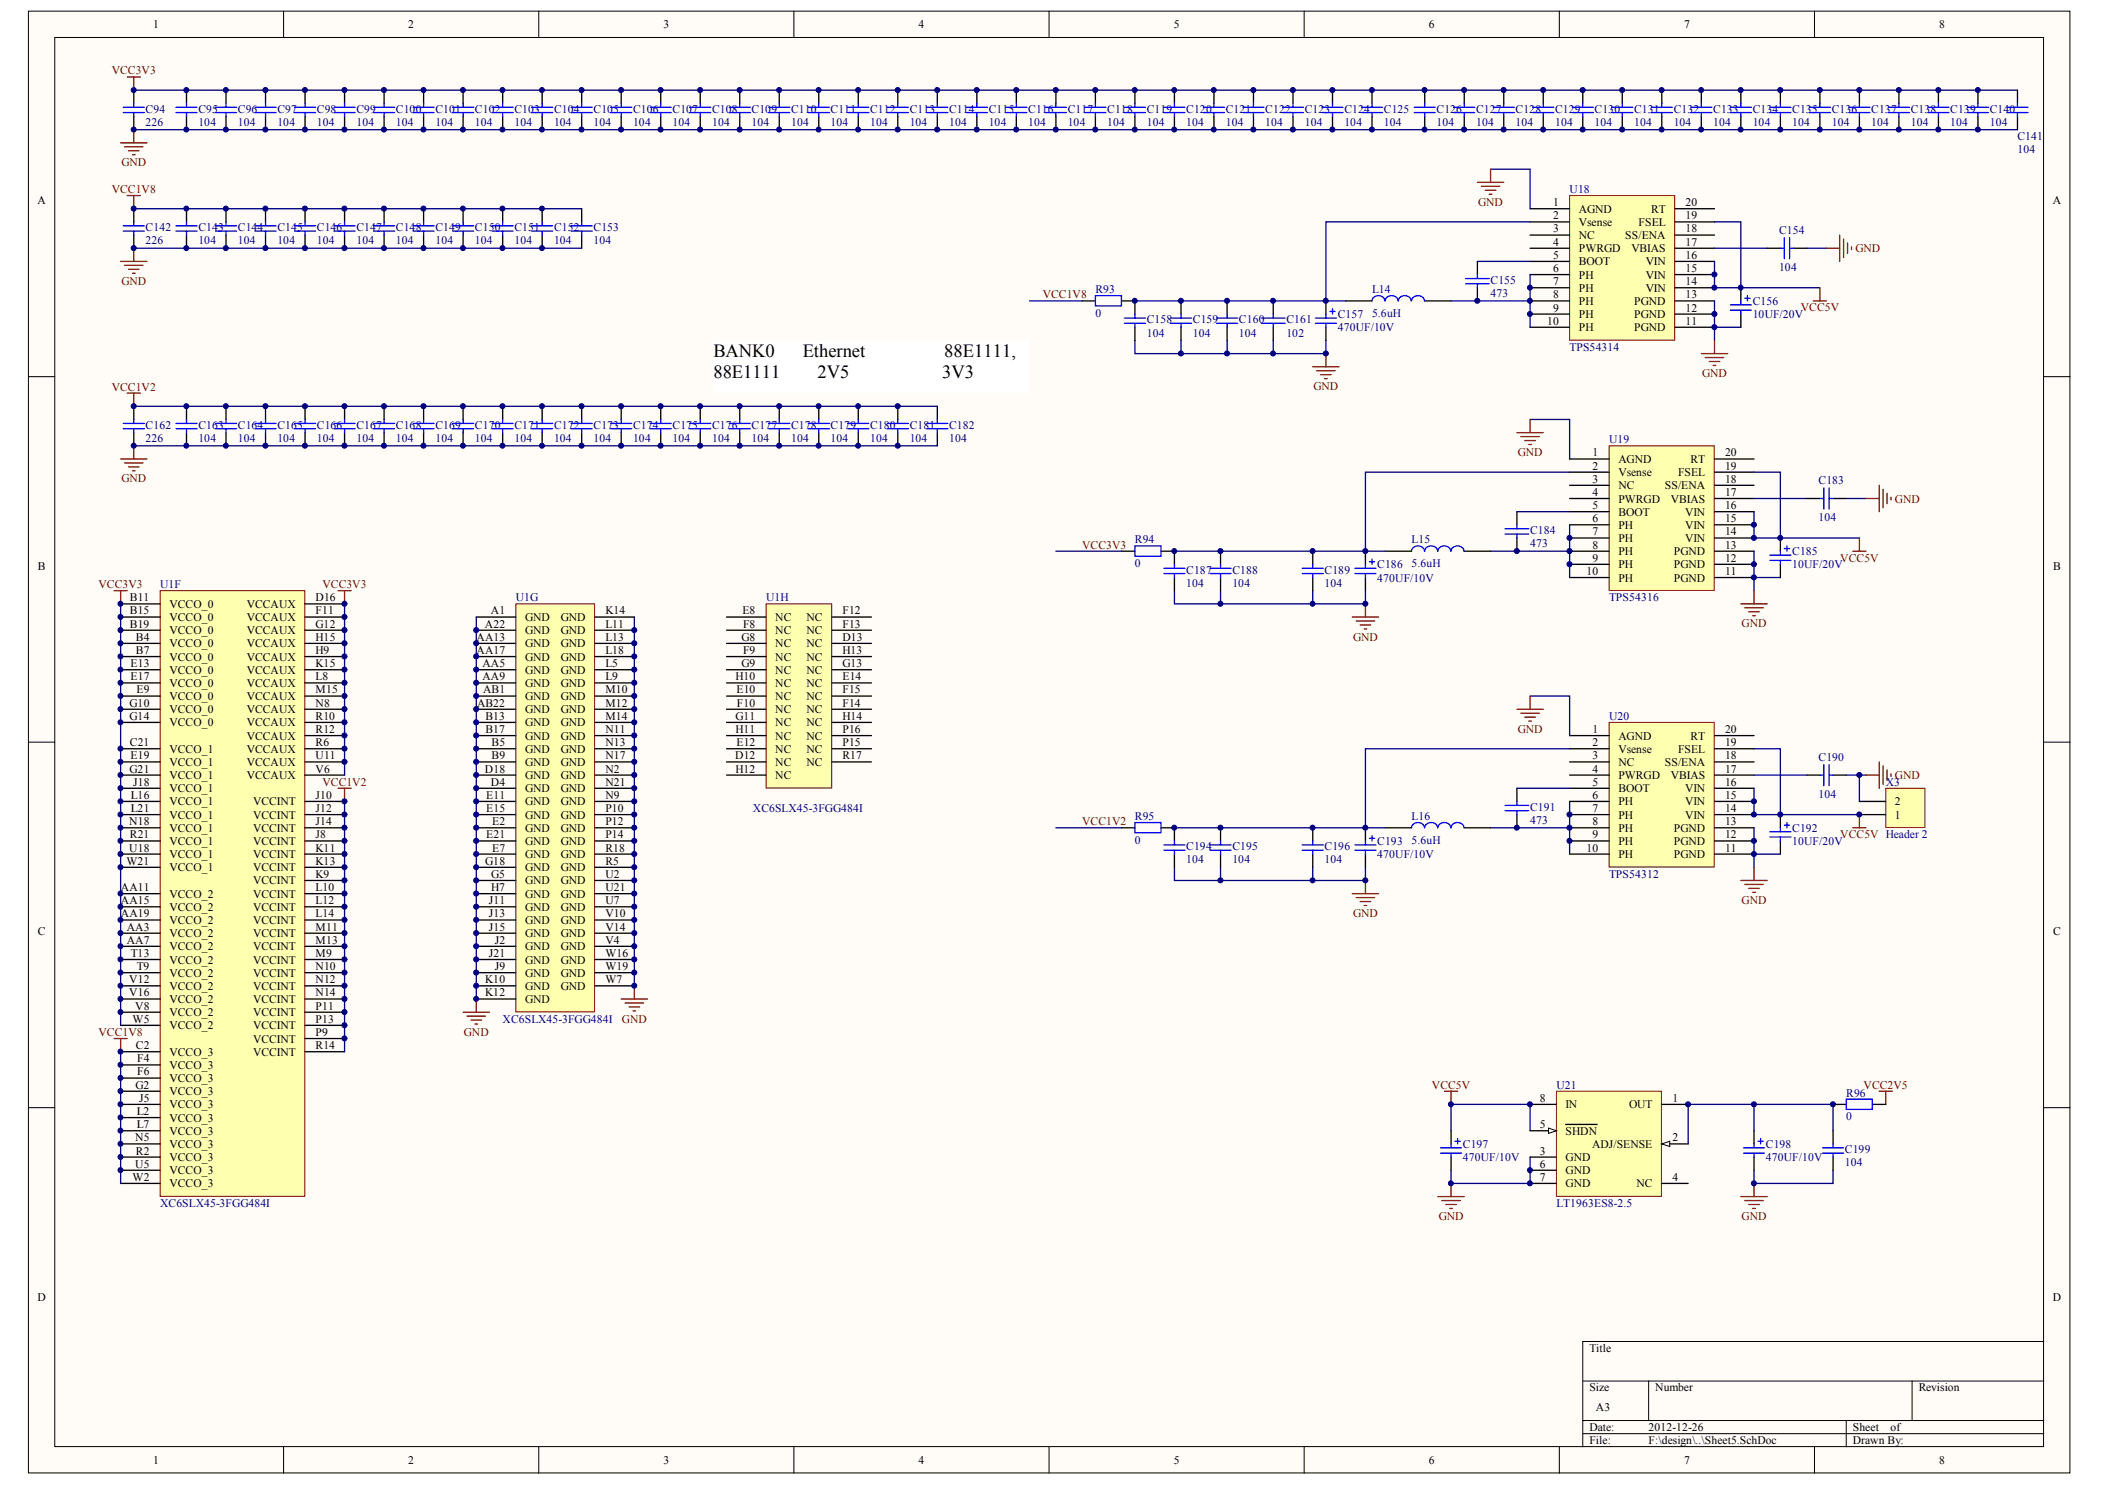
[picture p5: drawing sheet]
<svg xmlns="http://www.w3.org/2000/svg" width="297mm" height="210mm" viewBox="0 0 297 210" stroke-linecap="round" stroke-linejoin="round" font-family="sans-serif">
<defs><g id="words">
<g font-size="2.6">
<text x="100.7" y="50.4">BANK0</text>
<text x="100.7" y="53.3">88E1111</text>
<text x="113.3" y="50.4">Ethernet</text>
<text x="115.4" y="53.3">2V5</text>
<text x="132.9" y="53.3">3V3</text>
<text x="133.2" y="50.4">88E1111,</text>
</g>
<g font-size="1.6">
<text x="21.6" y="4">1</text>
<text x="57.6" y="4">2</text>
<text x="93.6" y="4">3</text>
<text x="129.6" y="4">4</text>
<text x="165.6" y="4">5</text>
<text x="201.6" y="4">6</text>
<text x="237.6" y="4">7</text>
<text x="273.6" y="4">8</text>
<text x="5.3" y="28.8">A</text>
<text x="219.2" y="29.1">1</text>
<text x="237.8" y="29.1">20</text>
<text x="289.7" y="28.8">A</text>
<text x="219.2" y="30.9">2</text>
<text x="219.2" y="32.8">3</text>
<text x="219.2" y="34.7">4</text>
<text x="222.8" y="30">AGND</text>
<text x="222.8" y="31.9">Vsense</text>
<text x="222.8" y="33.7">NC</text>
<text x="222.8" y="35.6">PWRGD</text>
<text x="229.4" y="33.7">SS/ENA</text>
<text x="230.2" y="35.6">VBIAS</text>
<text x="231.2" y="31.9">FSEL</text>
<text x="233" y="30">RT</text>
<text x="237.8" y="34.7">17</text>
<text x="237.8" y="32.8">18</text>
<text x="237.8" y="30.9">19</text>
<text x="219.2" y="36.5">5</text>
<text x="219.2" y="38.4">6</text>
<text x="219.2" y="40.2">7</text>
<text x="222.8" y="37.4">BOOT</text>
<text x="222.8" y="39.3">PH</text>
<text x="222.8" y="41.2">PH</text>
<text x="232.2" y="41.2">VIN</text>
<text x="232.2" y="39.3">VIN</text>
<text x="232.2" y="37.4">VIN</text>
<text x="237.8" y="40.2">14</text>
<text x="237.8" y="38.4">15</text>
<text x="237.8" y="36.5">16</text>
<text x="218.3" y="45.8">10</text>
<text x="219.2" y="42.1">8</text>
<text x="219.2" y="43.9">9</text>
<text x="222.8" y="43">PH</text>
<text x="222.8" y="44.9">PH</text>
<text x="222.8" y="46.7">PH</text>
<text x="230.6" y="46.7">PGND</text>
<text x="230.6" y="44.9">PGND</text>
<text x="230.6" y="43">PGND</text>
<text x="237.8" y="45.8">11</text>
<text x="237.8" y="43.9">12</text>
<text x="237.8" y="42.1">13</text>
<text x="224.7" y="64.4">1</text>
<text x="228.4" y="65.3">AGND</text>
<text x="238.6" y="65.3">RT</text>
<text x="243.4" y="64.4">20</text>
<text x="224.7" y="66.2">2</text>
<text x="224.7" y="68.1">3</text>
<text x="224.7" y="70">4</text>
<text x="224.7" y="71.8">5</text>
<text x="228.4" y="67.2">Vsense</text>
<text x="228.4" y="69">NC</text>
<text x="228.4" y="70.9">PWRGD</text>
<text x="234.9" y="69">SS/ENA</text>
<text x="235.8" y="70.9">VBIAS</text>
<text x="236.8" y="67.2">FSEL</text>
<text x="243.4" y="71.8">16</text>
<text x="243.4" y="70">17</text>
<text x="243.4" y="68.1">18</text>
<text x="243.4" y="66.2">19</text>
<text x="224.7" y="73.7">6</text>
<text x="224.7" y="75.5">7</text>
<text x="224.7" y="77.4">8</text>
<text x="228.4" y="72.7">BOOT</text>
<text x="228.4" y="74.6">PH</text>
<text x="228.4" y="76.5">PH</text>
<text x="237.8" y="76.5">VIN</text>
<text x="237.8" y="74.6">VIN</text>
<text x="237.8" y="72.7">VIN</text>
<text x="243.4" y="77.4">13</text>
<text x="243.4" y="75.5">14</text>
<text x="243.4" y="73.7">15</text>
<text x="5.3" y="80.4">B</text>
<text x="223.9" y="81.1">10</text>
<text x="224.7" y="79.2">9</text>
<text x="228.4" y="78.3">PH</text>
<text x="228.4" y="80.2">PH</text>
<text x="228.4" y="82">PH</text>
<text x="236.2" y="82">PGND</text>
<text x="236.2" y="80.2">PGND</text>
<text x="236.2" y="78.3">PGND</text>
<text x="243.4" y="81.1">11</text>
<text x="243.4" y="79.2">12</text>
<text x="289.7" y="80.4">B</text>
<text x="18.3" y="84.8">B11</text>
<text x="18.3" y="86.7">B15</text>
<text x="18.3" y="88.5">B19</text>
<text x="23.9" y="85.7">VCCO_0</text>
<text x="23.9" y="87.6">VCCO_0</text>
<text x="23.9" y="89.5">VCCO_0</text>
<text x="34.8" y="85.7">VCCAUX</text>
<text x="34.8" y="87.6">VCCAUX</text>
<text x="34.8" y="89.5">VCCAUX</text>
<text x="44.5" y="84.8">D16</text>
<text x="44.5" y="86.7">F11</text>
<text x="44.5" y="88.5">G12</text>
<text x="68.4" y="88.5">A22</text>
<text x="69.3" y="86.7">A1</text>
<text x="74.1" y="87.6">GND</text>
<text x="74.1" y="89.5">GND</text>
<text x="79.1" y="87.6">GND</text>
<text x="79.1" y="89.5">GND</text>
<text x="85.4" y="86.7">K14</text>
<text x="85.4" y="88.5">L11</text>
<text x="104.8" y="86.7">E8</text>
<text x="104.9" y="88.5">F8</text>
<text x="109.4" y="87.6">NC</text>
<text x="109.4" y="89.5">NC</text>
<text x="113.8" y="87.6">NC</text>
<text x="113.8" y="89.5">NC</text>
<text x="118.9" y="86.7">F12</text>
<text x="118.9" y="88.5">F13</text>
<text x="18.4" y="94.1">E13</text>
<text x="18.4" y="96">E17</text>
<text x="19.2" y="90.4">B4</text>
<text x="19.2" y="92.3">B7</text>
<text x="23.9" y="91.3">VCCO_0</text>
<text x="23.9" y="93.2">VCCO_0</text>
<text x="23.9" y="95">VCCO_0</text>
<text x="34.8" y="91.3">VCCAUX</text>
<text x="34.8" y="93.2">VCCAUX</text>
<text x="34.8" y="95">VCCAUX</text>
<text x="44.5" y="90.4">H15</text>
<text x="44.5" y="92.3">H9</text>
<text x="44.5" y="94.1">K15</text>
<text x="44.5" y="96">L8</text>
<text x="67.2" y="90.4">AA13</text>
<text x="67.2" y="92.3">AA17</text>
<text x="68.1" y="94.1">AA5</text>
<text x="68.1" y="96">AA9</text>
<text x="74.1" y="91.3">GND</text>
<text x="74.1" y="93.2">GND</text>
<text x="74.1" y="95">GND</text>
<text x="79.1" y="91.3">GND</text>
<text x="79.1" y="93.2">GND</text>
<text x="79.1" y="95">GND</text>
<text x="85.4" y="90.4">L13</text>
<text x="85.4" y="92.3">L18</text>
<text x="85.4" y="94.1">L5</text>
<text x="85.4" y="96">L9</text>
<text x="103.8" y="96">H10</text>
<text x="104.6" y="90.4">G8</text>
<text x="104.6" y="94.1">G9</text>
<text x="104.9" y="92.3">F9</text>
<text x="109.4" y="91.3">NC</text>
<text x="109.4" y="93.2">NC</text>
<text x="109.4" y="95">NC</text>
<text x="113.8" y="91.3">NC</text>
<text x="113.8" y="93.2">NC</text>
<text x="113.8" y="95">NC</text>
<text x="118.9" y="90.4">D13</text>
<text x="118.9" y="92.3">H13</text>
<text x="118.9" y="94.1">G13</text>
<text x="118.9" y="96">E14</text>
<text x="18.3" y="99.7">G10</text>
<text x="18.3" y="101.5">G14</text>
<text x="19.3" y="97.8">E9</text>
<text x="23.9" y="96.9">VCCO_0</text>
<text x="23.9" y="98.8">VCCO_0</text>
<text x="23.9" y="100.6">VCCO_0</text>
<text x="34.8" y="96.9">VCCAUX</text>
<text x="34.8" y="98.8">VCCAUX</text>
<text x="34.8" y="100.6">VCCAUX</text>
<text x="44.5" y="97.8">M15</text>
<text x="44.5" y="99.7">N8</text>
<text x="44.5" y="101.5">R10</text>
<text x="67.3" y="99.7">AB22</text>
<text x="68.2" y="97.8">AB1</text>
<text x="68.5" y="101.5">B13</text>
<text x="74.1" y="96.9">GND</text>
<text x="74.1" y="98.8">GND</text>
<text x="74.1" y="100.6">GND</text>
<text x="79.1" y="96.9">GND</text>
<text x="79.1" y="98.8">GND</text>
<text x="79.1" y="100.6">GND</text>
<text x="85.4" y="97.8">M10</text>
<text x="85.4" y="99.7">M12</text>
<text x="85.4" y="101.5">M14</text>
<text x="103.8" y="101.5">G11</text>
<text x="103.9" y="97.8">E10</text>
<text x="104" y="99.7">F10</text>
<text x="109.4" y="96.9">NC</text>
<text x="109.4" y="98.8">NC</text>
<text x="109.4" y="100.6">NC</text>
<text x="113.8" y="96.9">NC</text>
<text x="113.8" y="98.8">NC</text>
<text x="113.8" y="100.6">NC</text>
<text x="118.9" y="97.8">F15</text>
<text x="118.9" y="99.7">F14</text>
<text x="118.9" y="101.5">H14</text>
<text x="18.3" y="105.3">C21</text>
<text x="18.4" y="107.1">E19</text>
<text x="23.9" y="102.5">VCCO_0</text>
<text x="23.9" y="106.2">VCCO_1</text>
<text x="34.8" y="102.5">VCCAUX</text>
<text x="34.8" y="104.3">VCCAUX</text>
<text x="34.8" y="106.2">VCCAUX</text>
<text x="44.5" y="103.4">R12</text>
<text x="44.5" y="105.3">R6</text>
<text x="44.5" y="107.1">U11</text>
<text x="68.5" y="103.4">B17</text>
<text x="69.4" y="105.3">B5</text>
<text x="69.4" y="107.1">B9</text>
<text x="74.1" y="102.5">GND</text>
<text x="74.1" y="104.3">GND</text>
<text x="74.1" y="106.2">GND</text>
<text x="79.1" y="102.5">GND</text>
<text x="79.1" y="104.3">GND</text>
<text x="79.1" y="106.2">GND</text>
<text x="85.4" y="103.4">N11</text>
<text x="85.4" y="105.3">N13</text>
<text x="85.4" y="107.1">N17</text>
<text x="103.8" y="107.1">D12</text>
<text x="103.8" y="103.4">H11</text>
<text x="103.9" y="105.3">E12</text>
<text x="109.4" y="102.5">NC</text>
<text x="109.4" y="104.3">NC</text>
<text x="109.4" y="106.2">NC</text>
<text x="113.8" y="102.5">NC</text>
<text x="113.8" y="104.3">NC</text>
<text x="113.8" y="106.2">NC</text>
<text x="118.9" y="103.4">P16</text>
<text x="118.9" y="105.3">P15</text>
<text x="118.9" y="107.1">R17</text>
<text x="224.7" y="103.4">1</text>
<text x="224.7" y="105.3">2</text>
<text x="224.7" y="107.1">3</text>
<text x="228.4" y="104.3">AGND</text>
<text x="228.4" y="106.2">Vsense</text>
<text x="236.8" y="106.2">FSEL</text>
<text x="238.6" y="104.3">RT</text>
<text x="243.4" y="107.1">18</text>
<text x="243.4" y="105.3">19</text>
<text x="243.4" y="103.4">20</text>
<text x="18.3" y="109">G21</text>
<text x="18.5" y="112.7">L16</text>
<text x="18.8" y="110.8">J18</text>
<text x="23.9" y="108">VCCO_1</text>
<text x="23.9" y="109.9">VCCO_1</text>
<text x="23.9" y="111.8">VCCO_1</text>
<text x="23.9" y="113.6">VCCO_1</text>
<text x="34.8" y="108">VCCAUX</text>
<text x="34.8" y="109.9">VCCAUX</text>
<text x="35.7" y="113.6">VCCINT</text>
<text x="44.5" y="109">V6</text>
<text x="44.5" y="112.7">J10</text>
<text x="68.4" y="109">D18</text>
<text x="68.6" y="112.7">E11</text>
<text x="69.3" y="110.8">D4</text>
<text x="74.1" y="108">GND</text>
<text x="74.1" y="109.9">GND</text>
<text x="74.1" y="111.8">GND</text>
<text x="74.1" y="113.6">GND</text>
<text x="79.1" y="108">GND</text>
<text x="79.1" y="109.9">GND</text>
<text x="79.1" y="111.8">GND</text>
<text x="79.1" y="113.6">GND</text>
<text x="85.4" y="109">N2</text>
<text x="85.4" y="110.8">N21</text>
<text x="85.4" y="112.7">N9</text>
<text x="103.8" y="109">H12</text>
<text x="109.4" y="108">NC</text>
<text x="109.4" y="109.9">NC</text>
<text x="113.8" y="108">NC</text>
<text x="224.7" y="109">4</text>
<text x="224.7" y="110.8">5</text>
<text x="224.7" y="112.7">6</text>
<text x="228.4" y="108">NC</text>
<text x="228.4" y="109.9">PWRGD</text>
<text x="228.4" y="111.8">BOOT</text>
<text x="228.4" y="113.6">PH</text>
<text x="234.9" y="108">SS/ENA</text>
<text x="235.8" y="109.9">VBIAS</text>
<text x="237.8" y="113.6">VIN</text>
<text x="237.8" y="111.8">VIN</text>
<text x="243.4" y="112.7">15</text>
<text x="243.4" y="110.8">16</text>
<text x="243.4" y="109">17</text>
<text x="267.4" y="113.6">2</text>
<text x="18.2" y="116.4">N18</text>
<text x="18.3" y="118.3">R21</text>
<text x="18.5" y="114.5">L21</text>
<text x="23.9" y="115.5">VCCO_1</text>
<text x="23.9" y="117.3">VCCO_1</text>
<text x="23.9" y="119.2">VCCO_1</text>
<text x="35.7" y="115.5">VCCINT</text>
<text x="35.7" y="117.3">VCCINT</text>
<text x="35.7" y="119.2">VCCINT</text>
<text x="44.5" y="114.5">J12</text>
<text x="44.5" y="116.4">J14</text>
<text x="44.5" y="118.3">J8</text>
<text x="68.6" y="114.5">E15</text>
<text x="68.6" y="118.3">E21</text>
<text x="69.4" y="116.4">E2</text>
<text x="74.1" y="115.5">GND</text>
<text x="74.1" y="117.3">GND</text>
<text x="74.1" y="119.2">GND</text>
<text x="79.1" y="115.5">GND</text>
<text x="79.1" y="117.3">GND</text>
<text x="79.1" y="119.2">GND</text>
<text x="85.4" y="114.5">P10</text>
<text x="85.4" y="116.4">P12</text>
<text x="85.4" y="118.3">P14</text>
<text x="224.7" y="114.5">7</text>
<text x="224.7" y="116.4">8</text>
<text x="224.7" y="118.3">9</text>
<text x="228.4" y="115.5">PH</text>
<text x="228.4" y="117.3">PH</text>
<text x="228.4" y="119.2">PH</text>
<text x="236.2" y="119.2">PGND</text>
<text x="236.2" y="117.3">PGND</text>
<text x="237.8" y="115.5">VIN</text>
<text x="243.4" y="118.3">12</text>
<text x="243.4" y="116.4">13</text>
<text x="243.4" y="114.5">14</text>
<text x="267.4" y="115.5">1</text>
<text x="17.1" y="125.7">AA11</text>
<text x="17.9" y="122">W21</text>
<text x="18.2" y="120.1">U18</text>
<text x="23.9" y="121.1">VCCO_1</text>
<text x="23.9" y="122.9">VCCO_1</text>
<text x="35.7" y="121.1">VCCINT</text>
<text x="35.7" y="122.9">VCCINT</text>
<text x="35.7" y="124.8">VCCINT</text>
<text x="44.5" y="120.1">K11</text>
<text x="44.5" y="122">K13</text>
<text x="44.5" y="123.8">K9</text>
<text x="44.5" y="125.7">L10</text>
<text x="68.5" y="122">G18</text>
<text x="69.3" y="123.8">G5</text>
<text x="69.3" y="125.7">H7</text>
<text x="69.4" y="120.1">E7</text>
<text x="74.1" y="121.1">GND</text>
<text x="74.1" y="122.9">GND</text>
<text x="74.1" y="124.8">GND</text>
<text x="79.1" y="121.1">GND</text>
<text x="79.1" y="122.9">GND</text>
<text x="79.1" y="124.8">GND</text>
<text x="85.4" y="120.1">R18</text>
<text x="85.4" y="122">R5</text>
<text x="85.4" y="123.8">U2</text>
<text x="85.4" y="125.7">U21</text>
<text x="223.9" y="120.1">10</text>
<text x="228.4" y="121.1">PH</text>
<text x="236.2" y="121.1">PGND</text>
<text x="243.4" y="120.1">11</text>
<text x="5.3" y="131.9">C</text>
<text x="17.1" y="127.6">AA15</text>
<text x="17.1" y="129.4">AA19</text>
<text x="17.9" y="131.3">AA3</text>
<text x="23.9" y="126.6">VCCO_2</text>
<text x="23.9" y="128.5">VCCO_2</text>
<text x="23.9" y="130.3">VCCO_2</text>
<text x="35.7" y="126.6">VCCINT</text>
<text x="35.7" y="128.5">VCCINT</text>
<text x="35.7" y="130.3">VCCINT</text>
<text x="44.5" y="127.6">L12</text>
<text x="44.5" y="129.4">L14</text>
<text x="44.5" y="131.3">M11</text>
<text x="69" y="127.6">J11</text>
<text x="69" y="129.4">J13</text>
<text x="69" y="131.3">J15</text>
<text x="74.1" y="126.6">GND</text>
<text x="74.1" y="128.5">GND</text>
<text x="74.1" y="130.3">GND</text>
<text x="79.1" y="126.6">GND</text>
<text x="79.1" y="128.5">GND</text>
<text x="79.1" y="130.3">GND</text>
<text x="85.4" y="127.6">U7</text>
<text x="85.4" y="129.4">V10</text>
<text x="85.4" y="131.3">V14</text>
<text x="289.7" y="131.9">C</text>
<text x="17.9" y="133.1">AA7</text>
<text x="18.5" y="135">T13</text>
<text x="19.3" y="136.8">T9</text>
<text x="23.9" y="132.2">VCCO_2</text>
<text x="23.9" y="134.1">VCCO_2</text>
<text x="23.9" y="135.9">VCCO_2</text>
<text x="23.9" y="137.8">VCCO_2</text>
<text x="35.7" y="132.2">VCCINT</text>
<text x="35.7" y="134.1">VCCINT</text>
<text x="35.7" y="135.9">VCCINT</text>
<text x="35.7" y="137.8">VCCINT</text>
<text x="44.5" y="133.1">M13</text>
<text x="44.5" y="135">M9</text>
<text x="44.5" y="136.8">N10</text>
<text x="69" y="135">J21</text>
<text x="69.8" y="133.1">J2</text>
<text x="69.8" y="136.8">J9</text>
<text x="74.1" y="132.2">GND</text>
<text x="74.1" y="134.1">GND</text>
<text x="74.1" y="135.9">GND</text>
<text x="74.1" y="137.8">GND</text>
<text x="79.1" y="132.2">GND</text>
<text x="79.1" y="134.1">GND</text>
<text x="79.1" y="135.9">GND</text>
<text x="79.1" y="137.8">GND</text>
<text x="85.4" y="133.1">V4</text>
<text x="85.4" y="135">W16</text>
<text x="85.4" y="136.8">W19</text>
<text x="18.2" y="138.7">V12</text>
<text x="18.2" y="140.6">V16</text>
<text x="19.1" y="142.4">V8</text>
<text x="23.9" y="139.6">VCCO_2</text>
<text x="23.9" y="141.5">VCCO_2</text>
<text x="23.9" y="143.3">VCCO_2</text>
<text x="35.7" y="139.6">VCCINT</text>
<text x="35.7" y="141.5">VCCINT</text>
<text x="35.7" y="143.3">VCCINT</text>
<text x="44.5" y="138.7">N12</text>
<text x="44.5" y="140.6">N14</text>
<text x="44.5" y="142.4">P11</text>
<text x="68.5" y="138.7">K10</text>
<text x="68.5" y="140.6">K12</text>
<text x="74.1" y="139.6">GND</text>
<text x="74.1" y="141.5">GND</text>
<text x="79.1" y="139.6">GND</text>
<text x="85.4" y="138.7">W7</text>
<text x="18.7" y="144.3">W5</text>
<text x="19.2" y="148">C2</text>
<text x="19.3" y="149.9">F4</text>
<text x="23.9" y="145.2">VCCO_2</text>
<text x="23.9" y="148.9">VCCO_3</text>
<text x="35.7" y="145.2">VCCINT</text>
<text x="35.7" y="147.1">VCCINT</text>
<text x="35.7" y="148.9">VCCINT</text>
<text x="44.5" y="144.3">P13</text>
<text x="44.5" y="146.1">P9</text>
<text x="44.5" y="148">R14</text>
<text x="19.1" y="153.6">G2</text>
<text x="19.3" y="151.7">F6</text>
<text x="19.6" y="155.4">J5</text>
<text x="23.9" y="150.8">VCCO_3</text>
<text x="23.9" y="152.6">VCCO_3</text>
<text x="23.9" y="154.5">VCCO_3</text>
<text x="217.3" y="155.4">8</text>
<text x="236" y="155.4">1</text>
<text x="19.1" y="161">N5</text>
<text x="19.3" y="157.3">L2</text>
<text x="19.3" y="159.1">L7</text>
<text x="23.9" y="156.4">VCCO_3</text>
<text x="23.9" y="158.2">VCCO_3</text>
<text x="23.9" y="160.1">VCCO_3</text>
<text x="23.9" y="161.9">VCCO_3</text>
<text x="217.3" y="159.1">5</text>
<text x="220.9" y="160.1">SHDN</text>
<text x="220.9" y="156.4">IN</text>
<text x="224.7" y="161.9">ADJ/SENSE</text>
<text x="229.9" y="156.4">OUT</text>
<text x="236" y="161">2</text>
<text x="18.7" y="166.6">W2</text>
<text x="19.1" y="164.7">U5</text>
<text x="19.2" y="162.9">R2</text>
<text x="23.9" y="163.8">VCCO_3</text>
<text x="23.9" y="165.6">VCCO_3</text>
<text x="23.9" y="167.5">VCCO_3</text>
<text x="217.3" y="162.9">3</text>
<text x="217.3" y="166.6">7</text>
<text x="217.3" y="164.7">6</text>
<text x="220.9" y="163.8">GND</text>
<text x="220.9" y="167.5">GND</text>
<text x="220.9" y="165.6">GND</text>
<text x="230.9" y="167.5">NC</text>
<text x="236" y="166.6">4</text>
<text x="5.3" y="183.5">D</text>
<text x="289.7" y="183.5">D</text>
<text x="224.3" y="190.7">Title</text>
<text x="224.3" y="196.3">Size</text>
<text x="233.6" y="196.3">Number</text>
<text x="270.7" y="196.3">Revision</text>
<text x="224.3" y="201.8">Date:</text>
<text x="224.3" y="203.7">File:</text>
<text x="225.2" y="199.1">A3</text>
<text x="232.6" y="201.8">2012-12-26</text>
<text x="232.6" y="203.7">F:\design\..\Sheet5.SchDoc</text>
<text x="261.5" y="201.8">Sheet</text>
<text x="261.5" y="203.7">Drawn By:</text>
<text x="266.8" y="201.8">of</text>
<text x="21.6" y="206.5">1</text>
<text x="57.6" y="206.5">2</text>
<text x="93.6" y="206.5">3</text>
<text x="129.6" y="206.5">4</text>
<text x="165.6" y="206.5">5</text>
<text x="201.6" y="206.5">6</text>
<text x="237.6" y="206.5">7</text>
<text x="273.6" y="206.5">8</text>
</g>
<g font-size="1.6" fill="#800000">
<text x="15.8" y="10.5">VCC3V3</text>
<text x="17.1" y="23.5">GND</text>
<text x="15.8" y="27.2">VCC1V8</text>
<text x="208.6" y="29">GND</text>
<text x="261.8" y="35.6">GND</text>
<text x="17.1" y="40.2">GND</text>
<text x="147.1" y="42.1">VCC1V8</text>
<text x="254.1" y="43.9">VCC5V</text>
<text x="240.2" y="53.2">GND</text>
<text x="15.8" y="55.1">VCC1V2</text>
<text x="185.4" y="55.1">GND</text>
<text x="214.2" y="64.3">GND</text>
<text x="17.1" y="68.1">GND</text>
<text x="267.4" y="70.9">GND</text>
<text x="152.7" y="77.4">VCC3V3</text>
<text x="13.9" y="83">VCC3V3</text>
<text x="45.5" y="83">VCC3V3</text>
<text x="259.7" y="79.2">VCC5V</text>
<text x="245.8" y="88.5">GND</text>
<text x="190.9" y="90.4">GND</text>
<text x="214.2" y="103.4">GND</text>
<text x="45.5" y="110.8">VCC1V2</text>
<text x="267.4" y="109.9">GND</text>
<text x="152.7" y="116.4">VCC1V2</text>
<text x="259.7" y="118.2">VCC5V Header 2</text>
<text x="190.9" y="129.4">GND</text>
<text x="245.8" y="127.5">GND</text>
<text x="13.9" y="146.1">VCC1V8</text>
<text x="65.5" y="146.1">GND</text>
<text x="87.8" y="144.2">GND</text>
<text x="202.1" y="153.6">VCC5V</text>
<text x="263" y="153.6">VCC2V5</text>
<text x="203" y="172.1">GND</text>
<text x="245.8" y="172.1">GND</text>
</g>
<g font-size="1.6" fill="#000080">
<text x="20.6" y="15.9">C94</text>
<text x="20.6" y="17.7">226</text>
<text x="28" y="15.9">C95</text>
<text x="28" y="17.7">104</text>
<text x="33.6" y="15.9">C96</text>
<text x="33.6" y="17.7">104</text>
<text x="39.1" y="15.9">C97</text>
<text x="39.1" y="17.7">104</text>
<text x="44.7" y="15.9">C98</text>
<text x="44.7" y="17.7">104</text>
<text x="50.3" y="15.9">C99</text>
<text x="50.3" y="17.7">104</text>
<text x="55.9" y="15.9">C100</text>
<text x="55.9" y="17.7">104</text>
<text x="61.4" y="15.9">C101</text>
<text x="61.4" y="17.7">104</text>
<text x="67" y="15.9">C102</text>
<text x="67" y="17.7">104</text>
<text x="72.6" y="15.9">C103</text>
<text x="72.6" y="17.7">104</text>
<text x="78.2" y="15.9">C104</text>
<text x="78.2" y="17.7">104</text>
<text x="83.8" y="15.9">C105</text>
<text x="83.8" y="17.7">104</text>
<text x="89.3" y="15.9">C106</text>
<text x="89.3" y="17.7">104</text>
<text x="94.9" y="15.9">C107</text>
<text x="94.9" y="17.7">104</text>
<text x="100.5" y="15.9">C108</text>
<text x="100.5" y="17.7">104</text>
<text x="106.1" y="15.9">C109</text>
<text x="106.1" y="17.7">104</text>
<text x="111.6" y="15.9">C110</text>
<text x="111.6" y="17.7">104</text>
<text x="117.2" y="15.9">C111</text>
<text x="117.2" y="17.7">104</text>
<text x="122.8" y="15.9">C112</text>
<text x="122.8" y="17.7">104</text>
<text x="128.4" y="15.9">C113</text>
<text x="128.4" y="17.7">104</text>
<text x="133.9" y="15.9">C114</text>
<text x="133.9" y="17.7">104</text>
<text x="139.5" y="15.9">C115</text>
<text x="139.5" y="17.7">104</text>
<text x="145.1" y="15.9">C116</text>
<text x="145.1" y="17.7">104</text>
<text x="150.7" y="15.9">C117</text>
<text x="150.7" y="17.7">104</text>
<text x="156.2" y="15.9">C118</text>
<text x="156.2" y="17.7">104</text>
<text x="161.8" y="15.9">C119</text>
<text x="161.8" y="17.7">104</text>
<text x="167.4" y="15.9">C120</text>
<text x="167.4" y="17.7">104</text>
<text x="173" y="15.9">C121</text>
<text x="173" y="17.7">104</text>
<text x="178.6" y="15.9">C122</text>
<text x="178.6" y="17.7">104</text>
<text x="184.1" y="15.9">C123</text>
<text x="184.1" y="17.7">104</text>
<text x="189.7" y="15.9">C124</text>
<text x="189.7" y="17.7">104</text>
<text x="195.3" y="15.9">C125</text>
<text x="195.3" y="17.7">104</text>
<text x="202.7" y="15.9">C126</text>
<text x="202.7" y="17.7">104</text>
<text x="208.3" y="15.9">C127</text>
<text x="208.3" y="17.7">104</text>
<text x="213.9" y="15.9">C128</text>
<text x="213.9" y="17.7">104</text>
<text x="219.4" y="15.9">C129</text>
<text x="219.4" y="17.7">104</text>
<text x="225" y="15.9">C130</text>
<text x="225" y="17.7">104</text>
<text x="230.6" y="15.9">C131</text>
<text x="230.6" y="17.7">104</text>
<text x="236.2" y="15.9">C132</text>
<text x="236.2" y="17.7">104</text>
<text x="241.8" y="15.9">C133</text>
<text x="241.8" y="17.7">104</text>
<text x="247.3" y="15.9">C134</text>
<text x="247.3" y="17.7">104</text>
<text x="252.9" y="15.9">C135</text>
<text x="252.9" y="17.7">104</text>
<text x="258.5" y="15.9">C136</text>
<text x="258.5" y="17.7">104</text>
<text x="264.1" y="15.9">C137</text>
<text x="264.1" y="17.7">104</text>
<text x="269.6" y="15.9">C138</text>
<text x="269.6" y="17.7">104</text>
<text x="275.2" y="15.9">C139</text>
<text x="275.2" y="17.7">104</text>
<text x="280.8" y="15.9">C140</text>
<text x="280.8" y="17.7">104</text>
<text x="284.7" y="19.8">C141</text>
<text x="284.7" y="21.6">104</text>
<text x="221.5" y="27.2">U18</text>
<text x="20.6" y="32.6">C142</text>
<text x="20.6" y="34.5">226</text>
<text x="28" y="32.6">C143</text>
<text x="28" y="34.5">104</text>
<text x="33.6" y="32.6">C144</text>
<text x="33.6" y="34.5">104</text>
<text x="39.1" y="32.6">C145</text>
<text x="39.1" y="34.5">104</text>
<text x="44.7" y="32.6">C146</text>
<text x="44.7" y="34.5">104</text>
<text x="50.3" y="32.6">C147</text>
<text x="50.3" y="34.5">104</text>
<text x="55.9" y="32.6">C148</text>
<text x="55.9" y="34.5">104</text>
<text x="61.4" y="32.6">C149</text>
<text x="61.4" y="34.5">104</text>
<text x="67" y="32.6">C150</text>
<text x="67" y="34.5">104</text>
<text x="72.6" y="32.6">C151</text>
<text x="72.6" y="34.5">104</text>
<text x="78.2" y="32.6">C152</text>
<text x="78.2" y="34.5">104</text>
<text x="83.8" y="32.6">C153</text>
<text x="83.8" y="34.5">104</text>
<text x="251" y="33">C154</text>
<text x="154.6" y="41.3">R93</text>
<text x="193.6" y="41.3">L14</text>
<text x="210.3" y="40">C155</text>
<text x="210.3" y="41.9">473</text>
<text x="251" y="38.2">104</text>
<text x="154.6" y="44.7">0</text>
<text x="161.8" y="45.6">C158</text>
<text x="161.8" y="47.5">104</text>
<text x="168.3" y="45.6">C159</text>
<text x="168.3" y="47.5">104</text>
<text x="174.8" y="45.6">C160</text>
<text x="174.8" y="47.5">104</text>
<text x="181.5" y="45.6">C161</text>
<text x="181.5" y="47.5">102</text>
<text x="188.8" y="44.9">C157</text>
<text x="188.8" y="46.7">470UF/10V</text>
<text x="193.6" y="44.7">5.6uH</text>
<text x="247.3" y="43">C156</text>
<text x="247.3" y="44.9">10UF/20V</text>
<text x="221.5" y="49.5">TPS54314</text>
<text x="20.6" y="60.5">C162</text>
<text x="20.6" y="62.3">226</text>
<text x="28" y="60.5">C163</text>
<text x="28" y="62.3">104</text>
<text x="33.6" y="60.5">C164</text>
<text x="33.6" y="62.3">104</text>
<text x="39.1" y="60.5">C165</text>
<text x="39.1" y="62.3">104</text>
<text x="44.7" y="60.5">C166</text>
<text x="44.7" y="62.3">104</text>
<text x="50.3" y="60.5">C167</text>
<text x="50.3" y="62.3">104</text>
<text x="55.9" y="60.5">C168</text>
<text x="55.9" y="62.3">104</text>
<text x="61.4" y="60.5">C169</text>
<text x="61.4" y="62.3">104</text>
<text x="67" y="60.5">C170</text>
<text x="67" y="62.3">104</text>
<text x="72.6" y="60.5">C171</text>
<text x="72.6" y="62.3">104</text>
<text x="78.2" y="60.5">C172</text>
<text x="78.2" y="62.3">104</text>
<text x="83.8" y="60.5">C173</text>
<text x="83.8" y="62.3">104</text>
<text x="89.3" y="60.5">C174</text>
<text x="89.3" y="62.3">104</text>
<text x="94.9" y="60.5">C175</text>
<text x="94.9" y="62.3">104</text>
<text x="100.5" y="60.5">C176</text>
<text x="100.5" y="62.3">104</text>
<text x="106.1" y="60.5">C177</text>
<text x="106.1" y="62.3">104</text>
<text x="111.6" y="60.5">C178</text>
<text x="111.6" y="62.3">104</text>
<text x="117.2" y="60.5">C179</text>
<text x="117.2" y="62.3">104</text>
<text x="122.8" y="60.5">C180</text>
<text x="122.8" y="62.3">104</text>
<text x="128.4" y="60.5">C181</text>
<text x="128.4" y="62.3">104</text>
<text x="133.9" y="60.5">C182</text>
<text x="133.9" y="62.3">104</text>
<text x="227.1" y="62.5">U19</text>
<text x="256.6" y="68.3">C183</text>
<text x="160.1" y="76.6">R94</text>
<text x="199.2" y="76.6">L15</text>
<text x="215.9" y="75.3">C184</text>
<text x="215.9" y="77.2">473</text>
<text x="256.6" y="73.5">104</text>
<text x="22.6" y="83">U1F</text>
<text x="160.1" y="80">0</text>
<text x="167.4" y="80.9">C187</text>
<text x="167.4" y="82.8">104</text>
<text x="173.9" y="80.9">C188</text>
<text x="173.9" y="82.8">104</text>
<text x="186.9" y="80.9">C189</text>
<text x="186.9" y="82.8">104</text>
<text x="194.4" y="80.2">C186</text>
<text x="194.4" y="82">470UF/10V</text>
<text x="199.2" y="80">5.6uH</text>
<text x="252.9" y="78.3">C185</text>
<text x="252.9" y="80.2">10UF/20V</text>
<text x="72.8" y="84.8">U1G</text>
<text x="108.1" y="84.8">U1H</text>
<text x="227.1" y="84.8">TPS54316</text>
<text x="227.1" y="101.5">U20</text>
<text x="256.6" y="107.3">C190</text>
<text x="256.6" y="112.5">104</text>
<text x="266.1" y="110.8">X3</text>
<text x="106.2" y="114.5">XC6SLX45-3FGG484I</text>
<text x="160.1" y="115.7">R95</text>
<text x="160.1" y="119">0</text>
<text x="167.4" y="119.9">C194</text>
<text x="173.9" y="119.9">C195</text>
<text x="186.9" y="119.9">C196</text>
<text x="194.4" y="119.2">C193</text>
<text x="199.2" y="115.7">L16</text>
<text x="199.2" y="119">5.6uH</text>
<text x="215.9" y="114.4">C191</text>
<text x="215.9" y="116.2">473</text>
<text x="252.9" y="117.3">C192</text>
<text x="252.9" y="119.2">10UF/20V</text>
<text x="167.4" y="121.8">104</text>
<text x="173.9" y="121.8">104</text>
<text x="186.9" y="121.8">104</text>
<text x="194.4" y="121.1">470UF/10V</text>
<text x="227.1" y="123.8">TPS54312</text>
<text x="70.9" y="144.3">XC6SLX45-3FGG484I</text>
<text x="219.6" y="153.6">U21</text>
<text x="260.5" y="154.7">R96</text>
<text x="206.4" y="161.9">C197</text>
<text x="249.2" y="161.9">C198</text>
<text x="260.5" y="158">0</text>
<text x="206.4" y="163.8">470UF/10V</text>
<text x="249.2" y="163.8">470UF/10V</text>
<text x="260.3" y="162.7">C199</text>
<text x="260.3" y="164.5">104</text>
<text x="22.6" y="170.3">XC6SLX45-3FGG484I</text>
<text x="219.6" y="170.3">LT1963ES8-2.5</text>
</g>
</g></defs>
<g fill="#fffcf8" stroke="#000" stroke-width=".14">
<path d="M4 1.6h288.1v206.2h-288.1z"/>
<path d="M7.7 5.3h280.7v198.8h-280.7z"/>
</g>
<g fill="none" stroke="#000" stroke-width=".14">
<path d="M40 1.6v3.7M76 1.6v3.7M112 1.6v3.7M148 1.6v3.7M184 1.6v3.7M220 1.6v3.7M256 1.6v3.7M4 53.1h3.7M288.4 53.1h3.7M4 104.7h3.7M288.4 104.7h3.7M4 156.3h3.7"/>
<path d="M288.4 156.3h3.7M223.3 194.8h65.1M232.6 194.8v5.6M269.8 194.8v5.6M288.4 189.2h-65.1v14.9M40 204.1v3.7M76 204.1v3.7M112 204.1v3.7M148 204.1v3.7M184 204.1v3.7M220 204.1v3.7M223.3 200.4h65.1"/>
<path d="M223.3 202.2h65.1M256 204.1v3.7M260.5 200.4v3.7"/>
</g>
<path d="M100.7 48h44.5v7.4h-44.5z" fill="#fff" stroke="#fff" stroke-width=".14"/>
<path d="M89.5 139.1v1.8M65.4 142.8h3.7M65.9 143.3h2.6M66.5 143.9h1.5M67 144.5h.4M67.2 140.9v1.9M87.7 140.9h3.7M88.2 141.5h2.6M88.8 142h1.5M89.3 142.6h.4" fill="none" stroke="#800000" stroke-width=".19"/>
<path d="M221.5 27.6h14.8v20.4h-14.8z" fill="#ffffb0" stroke="#800000" stroke-width=".14"/>
<g fill="none" stroke="#000" stroke-width=".19">
<path d="M208.5 36.9v1.8M215.9 29.4h5.6M215.9 31.3h5.6M215.9 33.2h5.6M215.9 35h5.6M215.9 36.9h5.6M215.9 38.7h5.6M236.4 29.4h5.5M236.4 31.3h5.5M236.4 33.2h5.5M236.4 35h5.5M236.4 36.9h5.5"/>
<path d="M236.4 38.7h5.5M179.7 42.4v1.9M179.7 46.2v1.8M189.9 42.4h3.7M201 42.4h3.8M208.5 40.6v1.8M215.9 40.6h5.6M215.9 42.4h5.6M215.9 44.3h5.6M215.9 46.2h5.6M236.4 40.6h5.5M236.4 42.4h5.5"/>
<path d="M236.4 44.3h5.5M236.4 46.2h5.5"/>
</g>
<g fill="none" stroke="#000080" stroke-width=".19">
<path d="M208.5 36.9h7.4M210.3 23.9h5.6v5.5M215.9 31.3h-28.8v11.1M215.9 38.7v7.5M241.9 31.3h3.8v9.3M241.9 36.9v3.7h14.9M241.9 35h7.5M254.9 35h2.8M160.1 48v1.9h27v-1.9M160.1 42.4h29.8M166.7 48v1.9M173.2 48v1.9"/>
<path d="M179.7 48v1.9M204.8 42.4h11.1M241.9 42.4v5.6M241.9 46.2h3.8"/>
</g>
<path d="M206.8 39.3h3.4M208.5 38.7v.6M178 44.9h3.3M178 45.6h3.3M179.7 44.3v.6M179.7 45.6v.6M195.4 42.4a.92 .92 0 0 0-.9-.7 .92 .92 0 0 0-.9 .7M197.3 42.4a.93 .93 0 0 0-.9-.7 .93 .93 0 0 0-.9 .7M199.1 42.4a.92 .92 0 0 0-.9-.7 .92 .92 0 0 0-.9 .7M201 42.4a.93 .93 0 0 0-.9-.7 .93 .93 0 0 0-.9 .7M206.8 40h3.4M208.5 40v.6" fill="none" stroke="#00f" stroke-width=".19"/>
<g fill="none" stroke="#800000" stroke-width=".19">
<path d="M208.5 25.7h3.7M209 26.3h2.6M209.6 26.8h1.5M210.2 27.4h.3M210.3 23.9v1.8M257.7 35h1.9M259.6 33.2v3.7M260.2 33.7v2.6M260.7 34.3v1.5M261.3 34.8v.4M185.2 51.7h3.8M185.8 52.3h2.6"/>
<path d="M186.4 52.9h1.4M186.9 53.4h.4M187.1 49.9v1.8M240.1 49.9h3.7M240.6 50.4h2.6M241.2 51h1.5M241.8 51.6h.3M241.9 48v1.9"/>
</g>
<path d="M227.1 62.9h14.8v20.4h-14.8z" fill="#ffffb0" stroke="#800000" stroke-width=".14"/>
<g fill="none" stroke="#000" stroke-width=".19">
<path d="M195.5 77.8h3.7M206.6 77.8h3.7M214.1 72.2v1.8M214.1 75.9v1.9M221.5 64.7h5.6M221.5 66.6h5.6M221.5 68.5h5.6M221.5 70.3h5.6M221.5 72.2h5.6M221.5 74h5.6M221.5 75.9h5.6M221.5 77.8h5.6"/>
<path d="M221.5 79.6h5.6M241.9 64.7h5.6M241.9 66.6h5.6M241.9 68.5h5.6M241.9 70.3h5.6M241.9 72.2h5.6M241.9 74h5.6M241.9 75.9h5.6M241.9 77.8h5.6M241.9 79.6h5.6M221.5 81.5h5.6M241.9 81.5h5.6"/>
</g>
<g fill="none" stroke="#000080" stroke-width=".19">
<path d="M18.9 12.7h265.8M215.9 59.2h5.6v5.5M165.7 77.8h29.8M210.3 77.8h11.2M214.1 72.2h7.4M221.5 66.6h-28.8v11.2M221.5 74v7.5M247.5 66.6h3.7v9.3M247.5 72.2v3.7h14.9M247.5 70.3h7.4M247.5 77.8v5.5M260.5 70.3h2.8"/>
<path d="M165.7 83.3v1.9h27v-1.9M172.2 83.3v1.9M185.2 83.3v1.9M247.5 81.5h3.7M204.8 159.5v-3.7h11.1v3.7"/>
</g>
<path d="M201 77.8a.93 .93 0 0 0-.9-.8 .93 .93 0 0 0-.9 .8M202.9 77.8a.93 .93 0 0 0-.9-.8 .93 .93 0 0 0-1 .8M204.7 77.8a.92 .92 0 0 0-.9-.8 .92 .92 0 0 0-.9 .8M206.6 77.8a.93 .93 0 0 0-.9-.8 .93 .93 0 0 0-.9 .8M212.4 74.6h3.3M212.4 75.3h3.3M214.1 74v.6M214.1 75.3v.6" fill="none" stroke="#00f" stroke-width=".19"/>
<g fill="none" stroke="#800000" stroke-width=".19">
<path d="M18 10.9h1.8M18.9 10.9v1.8M18.9 18.3v1.9M17 20.2h3.7M17.6 20.7h2.6M18.1 21.3h1.5M18.7 21.8h.4M215.9 59.2v1.8M255.9 42.4h1.8M256.8 40.6v1.8M214.1 61h3.7M214.6 61.6h2.6"/>
<path d="M215.2 62.1h1.5M215.7 62.7h.4M261.5 77.8h1.8M262.4 75.9v1.9M263.3 70.3h1.9M265.2 68.5v3.7M265.7 69v2.6M266.3 69.6v1.5M266.8 70.1v.4M190.8 87h3.7M191.4 87.6h2.6M191.9 88.2h1.5"/>
<path d="M192.5 88.7h.4M192.7 85.2v1.8M245.7 85.2h3.7M246.2 85.7h2.6M246.8 86.3h1.5M247.3 86.9h.4M247.5 83.3v1.9M203.8 153.9h1.9M204.8 153.9v1.9M202.9 168.8h3.7M203.5 169.4h2.6M204 169.9h1.5"/>
<path d="M204.6 170.5h.3M204.8 166.9v1.9"/>
</g>
<path d="M219.6 153.9h14.8v14.9h-14.8z" fill="#ffffb0" stroke="#800000" stroke-width=".14"/>
<path d="M234.5 155.8h3.7M234.5 161.4h3.7" fill="none" stroke="#000" stroke-width=".19"/>
<path d="M234.5 161.4l1.1-.4v.7z" fill="#fffcf8" stroke="#000" stroke-width=".14"/>
<path d="M215.9 159.5h3.7M215.9 163.2h3.7M234.5 166.9h3.7" fill="none" stroke="#000" stroke-width=".19"/>
<path d="M218.5 159.1l1.1 .4-1.1 .4z" fill="#fffcf8" stroke="#000" stroke-width=".14"/>
<g fill="none" stroke="#000" stroke-width=".19">
<path d="M26.3 12.7v1.9M26.3 16.4v1.9M31.9 12.7v1.9M31.9 16.4v1.9M37.5 12.7v1.9M37.5 16.4v1.9M43 12.7v1.9M43 16.4v1.9M48.6 12.7v1.9M48.6 16.4v1.9M54.2 12.7v1.9M54.2 16.4v1.9"/>
<path d="M59.8 12.7v1.9M59.8 16.4v1.9M65.4 12.7v1.9M65.4 16.4v1.9M70.9 12.7v1.9M70.9 16.4v1.9M76.5 12.7v1.9M76.5 16.4v1.9M82.1 12.7v1.9M82.1 16.4v1.9M87.7 12.7v1.9M87.7 16.4v1.9"/>
<path d="M249.4 35h1.8M253.1 35h1.8M160.1 42.4v1.9M160.1 46.2v1.8M166.7 42.4v1.9M166.7 46.2v1.8M173.2 42.4v1.9M173.2 46.2v1.8M187.1 42.4v1.9M187.1 46.2v1.8M245.7 40.6v1.8M245.7 44.3v1.9"/>
<path d="M165.7 77.8v1.8M172.2 77.8v1.8M185.2 77.8v1.8M192.7 77.8v1.8M251.2 75.9v1.9M251.2 79.6v1.9M254.9 70.3h1.9M258.7 70.3h1.8M165.7 81.5v1.8M172.2 81.5v1.8M185.2 81.5v1.8M192.7 81.5v1.8"/>
<path d="M215.9 155.8h3.7M220.9 158.6h4.5M258.7 159.5v1.9M215.9 166.9h3.7M215.9 165.1h3.7M258.7 163.2v1.9"/>
</g>
<path d="M247.5 155.8v3.7M258.7 159.5v-3.7h-20.5v5.6M215.9 163.2v3.7h-11.1v-1.8M247.5 165.1v1.8h11.2v-1.8" fill="none" stroke="#000080" stroke-width=".19"/>
<path d="M265.2 153.9h1.8M266.1 153.9v1.9M245.7 168.8h3.7M246.2 169.4h2.6M246.8 169.9h1.5M247.3 170.5h.4M247.5 166.9v1.9" fill="none" stroke="#800000" stroke-width=".19"/>
<g fill="none" stroke="#00f" stroke-width=".19">
<path d="M24.8 15.1h3M24.8 15.9h3M26.3 14.6v.5M26.3 15.9v.5M30.4 15.1h3M30.4 15.9h3M31.9 14.6v.5M31.9 15.9v.5M36 15.1h3M36 15.9h3M37.5 14.6v.5M37.5 15.9v.5"/>
<path d="M41.6 15.1h2.9M41.6 15.9h2.9M43 14.6v.5M43 15.9v.5M47.1 15.1h3M47.1 15.9h3M48.6 14.6v.5M48.6 15.9v.5M52.7 15.1h3M52.7 15.9h3M54.2 14.6v.5M54.2 15.9v.5"/>
<path d="M58.3 15.1h3M58.3 15.9h3M59.8 14.6v.5M59.8 15.9v.5M63.9 15.1h2.9M63.9 15.9h2.9M65.4 14.6v.5M65.4 15.9v.5M69.4 15.1h3M69.4 15.9h3M70.9 14.6v.5M70.9 15.9v.5"/>
<path d="M75 15.1h3M75 15.9h3M76.5 14.6v.5M76.5 15.9v.5M80.6 15.1h3M80.6 15.9h3M82.1 14.6v.5M82.1 15.9v.5M86.2 15.1h2.9M86.2 15.9h2.9M87.7 14.6v.5M87.7 15.9v.5"/>
<path d="M251.2 35h.6M251.8 33.5v3M252.5 33.5v3M252.5 35h.6M158.7 44.9h2.9M158.7 45.6h2.9M160.1 44.3v.6M160.1 45.6v.6M165.2 44.9h2.9M165.2 45.6h2.9M166.7 44.3v.6M166.7 45.6v.6"/>
<path d="M171.7 44.9h2.9M171.7 45.6h2.9M173.2 44.3v.6M173.2 45.6v.6M185.6 44.9h3M185.6 45.6h3M187.1 44.3v.6M187.1 45.6v.6M187.7 43.9h.7M188 43.6v.7M244.2 43h2.9M244.2 43.7h2.9"/>
<path d="M245.7 42.4v.6M245.7 43.7v.6M246.2 42.1h.8M246.6 41.7v.7M165.7 79.6v.6M172.2 79.6v.6M185.2 79.6v.6M192.7 79.6v.6M193.2 79.2h.8M193.6 78.9v.7M249.7 78.3h3M249.7 79.1h3"/>
<path d="M251.2 77.8v.5M251.2 79.1v.5M251.8 77.4h.7M252.2 77v.8M256.8 70.3h.6M257.4 68.8v3M258.1 68.8v3M258.1 70.3h.6M164.2 80.2h3M164.2 80.9h3M165.7 80.9v.6M170.7 80.2h3"/>
<path d="M170.7 80.9h3M172.2 80.9v.6M183.8 80.2h2.9M183.8 80.9h2.9M185.2 80.9v.6M191.2 80.2h3M191.2 80.9h3M192.7 80.9v.6M257.2 161.9h3M257.2 162.7h3M258.7 161.4v.5M258.7 162.7v.5"/>
</g>
<path d="M22.6 83.3h20.4v85.5h-20.4z" fill="#ffffb0" stroke="#800000" stroke-width=".14"/>
<g fill="none" stroke="#000" stroke-width=".19">
<path d="M17 85.2h5.6M17 87h5.6M17 88.9h5.6M17 90.8h5.6M17 92.6h5.6M17 94.5h5.6M17 96.3h5.6M17 98.2h5.6M43 85.2h5.6M43 87h5.6M43 88.9h5.6M43 90.8h5.6"/>
<path d="M43 92.6h5.6M43 94.5h5.6M43 96.3h5.6M43 98.2h5.6M17 100h5.6M17 101.9h5.6M17 105.6h5.6M17 107.5h5.6M17 109.3h5.6M17 113.1h5.6M17 114.9h5.6M17 116.8h5.6"/>
<path d="M17 118.6h5.6M17 111.2h5.6M43 100h5.6M43 101.9h5.6M43 103.8h5.6M43 105.6h5.6M43 107.5h5.6M43 109.3h5.6M43 113.1h5.6M43 114.9h5.6M43 116.8h5.6M43 118.6h5.6"/>
<path d="M17 120.5h5.6M17 122.3h5.6M17 126.1h5.6M17 127.9h5.6M17 129.8h5.6M17 131.6h5.6M17 133.5h5.6M17 135.4h5.6M17 137.2h5.6M17 139.1h5.6M43 120.5h5.6M43 122.3h5.6"/>
<path d="M43 124.2h5.6M43 126.1h5.6M43 127.9h5.6M43 129.8h5.6M43 131.6h5.6M43 133.5h5.6M43 135.4h5.6M43 137.2h5.6M43 139.1h5.6M17 140.9h5.6M17 142.8h5.6M17 144.6h5.6"/>
<path d="M17 148.4h5.6M17 150.2h5.6M17 152.1h5.6M17 153.9h5.6M17 155.8h5.6M17 157.6h5.6M17 159.5h5.6M43 140.9h5.6M43 142.8h5.6M43 144.6h5.6M43 146.5h5.6M43 148.4h5.6"/>
<path d="M17 161.4h5.6M17 163.2h5.6M17 165.1h5.6M17 166.9h5.6"/>
</g>
<path d="M17 85.2v59.4M48.6 85.2v24.1M48.6 113.1v35.3" fill="none" stroke="#000080" stroke-width=".19"/>
<path d="M16.1 83.3h1.9M17 83.3v1.9M47.7 83.3h1.9M48.6 83.3v1.9M47.7 111.2h1.9M48.6 111.2v1.9" fill="none" stroke="#800000" stroke-width=".19"/>
<path d="M108.1 85.2h9.3v26h-9.3z" fill="#ffffb0" stroke="#800000" stroke-width=".14"/>
<g fill="none" stroke="#000" stroke-width=".19">
<path d="M102.5 87h5.6M102.5 88.9h5.6M102.5 90.8h5.6M102.5 92.6h5.6M102.5 94.5h5.6M102.5 96.3h5.6M102.5 98.2h5.6M117.4 87h5.6M117.4 88.9h5.6M117.4 90.8h5.6M117.4 92.6h5.6M117.4 94.5h5.6"/>
<path d="M117.4 96.3h5.6M117.4 98.2h5.6M102.5 100h5.6M102.5 101.9h5.6M102.5 103.8h5.6M102.5 105.6h5.6M102.5 107.5h5.6M102.5 109.3h5.6M117.4 100h5.6M117.4 101.9h5.6M117.4 103.8h5.6M117.4 105.6h5.6"/>
<path d="M117.4 107.5h5.6"/>
</g>
<path d="M67.2 87v53.9M89.5 87v52.1" fill="none" stroke="#000080" stroke-width=".19"/>
<path d="M72.8 85.2h11.1v57.5h-11.1z" fill="#ffffb0" stroke="#800000" stroke-width=".14"/>
<g fill="none" stroke="#000" stroke-width=".19">
<path d="M152.7 42.4h1.9M158.3 42.4h1.8M158.3 77.8h1.8M163.9 77.8h1.8M67.2 87h5.6M67.2 88.9h5.6M67.2 90.8h5.6M67.2 92.6h5.6M67.2 94.5h5.6M67.2 96.3h5.6M67.2 98.2h5.6M83.9 87h5.6"/>
<path d="M83.9 88.9h5.6M83.9 90.8h5.6M83.9 92.6h5.6M83.9 94.5h5.6M83.9 96.3h5.6M83.9 98.2h5.6M67.2 100h5.6M67.2 101.9h5.6M67.2 103.8h5.6M67.2 105.6h5.6M67.2 107.5h5.6M67.2 109.3h5.6"/>
<path d="M67.2 111.2h5.6M67.2 113.1h5.6M67.2 114.9h5.6M67.2 116.8h5.6M67.2 118.6h5.6M83.9 100h5.6M83.9 101.9h5.6M83.9 103.8h5.6M83.9 105.6h5.6M83.9 107.5h5.6M83.9 109.3h5.6M83.9 111.2h5.6"/>
<path d="M83.9 113.1h5.6M83.9 114.9h5.6M83.9 116.8h5.6M83.9 118.6h5.6M67.2 120.5h5.6M67.2 122.3h5.6M67.2 124.2h5.6M67.2 126.1h5.6M67.2 127.9h5.6M67.2 129.8h5.6M67.2 131.6h5.6M67.2 133.5h5.6"/>
<path d="M67.2 135.4h5.6M67.2 137.2h5.6M67.2 139.1h5.6M83.9 120.5h5.6M83.9 122.3h5.6M83.9 124.2h5.6M83.9 126.1h5.6M83.9 127.9h5.6M83.9 129.8h5.6M83.9 131.6h5.6M83.9 133.5h5.6M83.9 135.4h5.6"/>
<path d="M83.9 137.2h5.6M83.9 139.1h5.6M67.2 140.9h5.6M258.7 155.8h1.8M264.2 155.8h1.9"/>
</g>
<path d="M154.6 41.7h3.7v1.5h-3.7zM160.1 77h3.7v1.5h-3.7zM260.5 155h3.7v1.5h-3.7z" fill="none" stroke="#00f" stroke-width=".19"/>
<path d="M145.3 42.4h7.4M149 77.8h9.3" fill="none" stroke="#000080" stroke-width=".19"/>
<path d="M227.1 101.9h14.8v20.4h-14.8z" fill="#ffffb0" stroke="#800000" stroke-width=".14"/>
<g fill="none" stroke="#000" stroke-width=".19">
<path d="M18.9 12.7v1.9M18.9 16.4v1.9M93.2 12.7v1.9M93.2 16.4v1.9M98.8 12.7v1.9M98.8 16.4v1.9M104.4 12.7v1.9M104.4 16.4v1.9M110 12.7v1.9M110 16.4v1.9M115.5 12.7v1.9M115.5 16.4v1.9"/>
<path d="M121.1 12.7v1.9M121.1 16.4v1.9M126.7 12.7v1.9M126.7 16.4v1.9M132.3 12.7v1.9M132.3 16.4v1.9M137.8 12.7v1.9M137.8 16.4v1.9M143.4 12.7v1.9M143.4 16.4v1.9M149 12.7v1.9M149 16.4v1.9"/>
<path d="M154.6 12.7v1.9M154.6 16.4v1.9M160.1 12.7v1.9M160.1 16.4v1.9M165.7 12.7v1.9M165.7 16.4v1.9M171.3 12.7v1.9M171.3 16.4v1.9M176.9 12.7v1.9M176.9 16.4v1.9M182.5 12.7v1.9M182.5 16.4v1.9"/>
<path d="M188 12.7v1.9M188 16.4v1.9M193.6 12.7v1.9M193.6 16.4v1.9M201 12.7v1.9M201 16.4v1.9M206.6 12.7v1.9M206.6 16.4v1.9M212.2 12.7v1.9M212.2 16.4v1.9M217.8 12.7v1.9M217.8 16.4v1.9"/>
<path d="M223.3 12.7v1.9M223.3 16.4v1.9M228.9 12.7v1.9M228.9 16.4v1.9M234.5 12.7v1.9M234.5 16.4v1.9M240.1 12.7v1.9M240.1 16.4v1.9M245.7 12.7v1.9M245.7 16.4v1.9M251.2 12.7v1.9M251.2 16.4v1.9"/>
<path d="M256.8 12.7v1.9M256.8 16.4v1.9M262.4 12.7v1.9M262.4 16.4v1.9M268 12.7v1.9M268 16.4v1.9M273.5 12.7v1.9M273.5 16.4v1.9M18.9 29.4v1.9M18.9 33.2v1.8M26.3 29.4v1.9M26.3 33.2v1.8"/>
<path d="M31.9 29.4v1.9M31.9 33.2v1.8M37.5 29.4v1.9M37.5 33.2v1.8M43 29.4v1.9M43 33.2v1.8M48.6 29.4v1.9M48.6 33.2v1.8M54.2 29.4v1.9M54.2 33.2v1.8M59.8 29.4v1.9M59.8 33.2v1.8"/>
<path d="M65.4 29.4v1.9M65.4 33.2v1.8M70.9 29.4v1.9M70.9 33.2v1.8M76.5 29.4v1.9M76.5 33.2v1.8M82.1 29.4v1.9M82.1 33.2v1.8M18.9 57.3v1.9M26.3 57.3v1.9M31.9 57.3v1.9M37.5 57.3v1.9"/>
<path d="M43 57.3v1.9M48.6 57.3v1.9M54.2 57.3v1.9M59.8 57.3v1.9M65.4 57.3v1.9M70.9 57.3v1.9M76.5 57.3v1.9M82.1 57.3v1.9M87.7 57.3v1.9M93.2 57.3v1.9M98.8 57.3v1.9M104.4 57.3v1.9"/>
<path d="M110 57.3v1.9M115.5 57.3v1.9M121.1 57.3v1.9M126.7 57.3v1.9M132.3 57.3v1.9M18.9 61v1.9M26.3 61v1.9M31.9 61v1.9M37.5 61v1.9M43 61v1.9M48.6 61v1.9M54.2 61v1.9"/>
<path d="M59.8 61v1.9M65.4 61v1.9M70.9 61v1.9M76.5 61v1.9M82.1 61v1.9M87.7 61v1.9M93.2 61v1.9M98.8 61v1.9M104.4 61v1.9M110 61v1.9M115.5 61v1.9M121.1 61v1.9"/>
<path d="M126.7 61v1.9M132.3 61v1.9M158.3 116.8h1.8M163.9 116.8h1.8v1.8M172.2 116.8v1.8M185.2 116.8v1.8M192.7 116.8v1.8M195.5 116.8h3.7M206.6 116.8h3.7M214.1 111.2v1.9M214.1 114.9v1.9M221.5 103.8h5.6"/>
<path d="M221.5 105.6h5.6M221.5 107.5h5.6M221.5 109.3h5.6M221.5 111.2h5.6M221.5 113.1h5.6M221.5 114.9h5.6M221.5 116.8h5.6M221.5 118.6h5.6M241.9 103.8h5.6M241.9 105.6h5.6M241.9 107.5h5.6M241.9 109.3h5.6"/>
<path d="M241.9 111.2h5.6M241.9 113.1h5.6M241.9 114.9h5.6M241.9 116.8h5.6M241.9 118.6h5.6M251.2 114.9v1.9M251.2 118.6v1.9M254.9 109.3h1.9M258.7 109.3h1.8M165.7 120.5v1.8M172.2 120.5v1.8M185.2 120.5v1.8"/>
<path d="M192.7 120.5v1.8M221.5 120.5h5.6M241.9 120.5h5.6"/>
</g>
<g fill="none" stroke="#000080" stroke-width=".19">
<path d="M18.9 18.3h265.8M18.9 29.4h63.2M18.9 35h63.2M18.9 57.3h113.4M18.9 62.9h113.4M215.9 98.2h5.6v5.6M149 116.8h9.3M165.7 116.8h29.8M210.3 116.8h11.2M214.1 111.2h7.4M221.5 105.6h-28.8v11.2M221.5 113.1v7.4"/>
<path d="M247.5 105.6h3.7v9.3M247.5 111.2v3.7h14.9M247.5 109.3h7.4M247.5 116.8v5.5M260.5 109.3h2.8M165.7 122.3v1.9h27v-1.9M172.2 122.3v1.9M185.2 122.3v1.9M247.5 120.5h3.7M17 148.4v18.5"/>
</g>
<g fill="none" stroke="#00f" stroke-width=".19">
<path d="M17.4 15.1h3M17.4 15.9h3M18.9 14.6v.5M18.9 15.9v.5M91.7 15.1h3M91.7 15.9h3M93.2 14.6v.5M93.2 15.9v.5M97.3 15.1h3M97.3 15.9h3M98.8 14.6v.5M98.8 15.9v.5"/>
<path d="M102.9 15.1h3M102.9 15.9h3M104.4 14.6v.5M104.4 15.9v.5M108.5 15.1h2.9M108.5 15.9h2.9M110 14.6v.5M110 15.9v.5M114.1 15.1h2.9M114.1 15.9h2.9M115.5 14.6v.5M115.5 15.9v.5"/>
<path d="M119.6 15.1h3M119.6 15.9h3M121.1 14.6v.5M121.1 15.9v.5M125.2 15.1h3M125.2 15.9h3M126.7 14.6v.5M126.7 15.9v.5M130.8 15.1h3M130.8 15.9h3M132.3 14.6v.5M132.3 15.9v.5"/>
<path d="M136.4 15.1h2.9M136.4 15.9h2.9M137.8 14.6v.5M137.8 15.9v.5M141.9 15.1h3M141.9 15.9h3M143.4 14.6v.5M143.4 15.9v.5M147.5 15.1h3M147.5 15.9h3M149 14.6v.5M149 15.9v.5"/>
<path d="M153.1 15.1h3M153.1 15.9h3M154.6 14.6v.5M154.6 15.9v.5M158.7 15.1h2.9M158.7 15.9h2.9M160.1 14.6v.5M160.1 15.9v.5M164.2 15.1h3M164.2 15.9h3M165.7 14.6v.5M165.7 15.9v.5"/>
<path d="M169.8 15.1h3M169.8 15.9h3M171.3 14.6v.5M171.3 15.9v.5M175.4 15.1h3M175.4 15.9h3M176.9 14.6v.5M176.9 15.9v.5M181 15.1h2.9M181 15.9h2.9M182.5 14.6v.5M182.5 15.9v.5"/>
<path d="M186.5 15.1h3M186.5 15.9h3M188 14.6v.5M188 15.9v.5M192.1 15.1h3M192.1 15.9h3M193.6 14.6v.5M193.6 15.9v.5M199.6 15.1h2.9M199.6 15.9h2.9M201 14.6v.5M201 15.9v.5"/>
<path d="M205.1 15.1h3M205.1 15.9h3M206.6 14.6v.5M206.6 15.9v.5M210.7 15.1h3M210.7 15.9h3M212.2 14.6v.5M212.2 15.9v.5M216.3 15.1h3M216.3 15.9h3M217.8 14.6v.5M217.8 15.9v.5"/>
<path d="M221.9 15.1h2.9M221.9 15.9h2.9M223.3 14.6v.5M223.3 15.9v.5M227.4 15.1h3M227.4 15.9h3M228.9 14.6v.5M228.9 15.9v.5M233 15.1h3M233 15.9h3M234.5 14.6v.5M234.5 15.9v.5"/>
<path d="M238.6 15.1h3M238.6 15.9h3M240.1 14.6v.5M240.1 15.9v.5M244.2 15.1h2.9M244.2 15.9h2.9M245.7 14.6v.5M245.7 15.9v.5M249.7 15.1h3M249.7 15.9h3M251.2 14.6v.5M251.2 15.9v.5"/>
<path d="M255.3 15.1h3M255.3 15.9h3M256.8 14.6v.5M256.8 15.9v.5M260.9 15.1h3M260.9 15.9h3M262.4 14.6v.5M262.4 15.9v.5M266.5 15.1h2.9M266.5 15.9h2.9M268 14.6v.5M268 15.9v.5"/>
<path d="M272 15.1h3M272 15.9h3M273.5 14.6v.5M273.5 15.9v.5M17.4 31.9h3M17.4 32.6h3M18.9 31.3v.6M18.9 32.6v.6M24.8 31.9h3M24.8 32.6h3M26.3 31.3v.6M26.3 32.6v.6"/>
<path d="M30.4 31.9h3M30.4 32.6h3M31.9 31.3v.6M31.9 32.6v.6M36 31.9h3M36 32.6h3M37.5 31.3v.6M37.5 32.6v.6M41.6 31.9h2.9M41.6 32.6h2.9M43 31.3v.6M43 32.6v.6"/>
<path d="M47.1 31.9h3M47.1 32.6h3M48.6 31.3v.6M48.6 32.6v.6M52.7 31.9h3M52.7 32.6h3M54.2 31.3v.6M54.2 32.6v.6M58.3 31.9h3M58.3 32.6h3M59.8 31.3v.6M59.8 32.6v.6"/>
<path d="M63.9 31.9h2.9M63.9 32.6h2.9M65.4 31.3v.6M65.4 32.6v.6M69.4 31.9h3M69.4 32.6h3M70.9 31.3v.6M70.9 32.6v.6M75 31.9h3M75 32.6h3M76.5 31.3v.6M76.5 32.6v.6"/>
<path d="M80.6 31.9h3M80.6 32.6h3M82.1 31.3v.6M82.1 32.6v.6M17.4 59.7h3M18.9 59.2v.5M24.8 59.7h3M26.3 59.2v.5M30.4 59.7h3M31.9 59.2v.5M36 59.7h3M37.5 59.2v.5"/>
<path d="M41.6 59.7h2.9M43 59.2v.5M47.1 59.7h3M48.6 59.2v.5M52.7 59.7h3M54.2 59.2v.5M58.3 59.7h3M59.8 59.2v.5M63.9 59.7h2.9M65.4 59.2v.5M69.4 59.7h3M70.9 59.2v.5"/>
<path d="M75 59.7h3M76.5 59.2v.5M80.6 59.7h3M82.1 59.2v.5M86.2 59.7h2.9M87.7 59.2v.5M91.7 59.7h3M93.2 59.2v.5M97.3 59.7h3M98.8 59.2v.5M102.9 59.7h3M104.4 59.2v.5"/>
<path d="M108.5 59.7h2.9M110 59.2v.5M114.1 59.7h2.9M115.5 59.2v.5M119.6 59.7h3M121.1 59.2v.5M125.2 59.7h3M126.7 59.2v.5M130.8 59.7h3M132.3 59.2v.5M17.4 60.5h3M18.9 60.5v.5"/>
<path d="M24.8 60.5h3M26.3 60.5v.5M30.4 60.5h3M31.9 60.5v.5M36 60.5h3M37.5 60.5v.5M41.6 60.5h2.9M43 60.5v.5M47.1 60.5h3M48.6 60.5v.5M52.7 60.5h3M54.2 60.5v.5"/>
<path d="M58.3 60.5h3M59.8 60.5v.5M63.9 60.5h2.9M65.4 60.5v.5M69.4 60.5h3M70.9 60.5v.5M75 60.5h3M76.5 60.5v.5M80.6 60.5h3M82.1 60.5v.5M86.2 60.5h2.9M87.7 60.5v.5"/>
<path d="M91.7 60.5h3M93.2 60.5v.5M97.3 60.5h3M98.8 60.5v.5M102.9 60.5h3M104.4 60.5v.5M108.5 60.5h2.9M110 60.5v.5M114.1 60.5h2.9M115.5 60.5v.5M119.6 60.5h3M121.1 60.5v.5"/>
<path d="M125.2 60.5h3M126.7 60.5v.5M130.8 60.5h3M132.3 60.5v.5M160.1 116h3.7v1.5h-3.7zM164.2 119.2h3M164.2 119.9h3M165.7 118.6v.6M165.7 119.9v.6M170.7 119.2h3M170.7 119.9h3M172.2 118.6v.6"/>
<path d="M172.2 119.9v.6M183.8 119.2h2.9M183.8 119.9h2.9M185.2 118.6v.6M185.2 119.9v.6M191.2 119.2h3M191.2 119.9h3M192.7 118.6v.6M192.7 119.9v.6M193.2 118.3h.8M193.6 117.9v.7M201 116.8a.93 .93 0 0 0-.9-.8 .93 .93 0 0 0-.9 .8"/>
<path d="M202.9 116.8a.93 .93 0 0 0-.9-.8 .93 .93 0 0 0-1 .8M204.7 116.8a.92 .92 0 0 0-.9-.8 .92 .92 0 0 0-.9 .8M206.6 116.8a.93 .93 0 0 0-.9-.8 .93 .93 0 0 0-.9 .8M212.4 113.6h3.3M212.4 114.4h3.3M214.1 113.1v.5M214.1 114.4v.5M249.7 117.3h3M249.7 118.1h3M251.2 116.8v.5M251.2 118.1v.5M251.8 116.4h.7"/>
<path d="M252.2 116v.8M256.8 109.3h.6M257.4 107.9v2.9M258.1 107.9v2.9M258.1 109.3h.6"/>
</g>
<g fill="none" stroke="#800000" stroke-width=".19">
<path d="M17 36.9h3.7M17.6 37.4h2.6M18 27.6h1.8M18.1 38h1.5M18.7 38.5h.4M18.9 27.6v1.8M18.9 35v1.9M18 55.5h1.8M18.9 55.5v1.8M17 64.7h3.7M17.6 65.3h2.6M18.1 65.9h1.5"/>
<path d="M18.7 66.4h.4M18.9 62.9v1.8M215.9 98.2v1.8M214.1 100h3.7M214.6 100.6h2.6M215.2 101.2h1.5M215.7 101.7h.4M261.5 116.8h1.8M262.4 114.9v1.9M263.3 109.3h1.9M265.2 107.5v3.7M265.7 108v2.6"/>
<path d="M266.3 108.6v1.5M266.8 109.2v.3M190.8 126.1h3.7M191.4 126.6h2.6M191.9 127.2h1.5M192.5 127.7h.4M192.7 124.2v1.9M245.7 124.2h3.7M246.2 124.8h2.6M246.8 125.3h1.5M247.3 125.9h.4M247.5 122.3v1.9"/>
<path d="M16.1 146.5h1.9M17 146.5v1.9"/>
</g>
<path d="M266.1 111.2h5.5v5.5h-5.5z" fill="#ffffb0" stroke="#800000" stroke-width=".14"/>
<path d="M279.1 12.7v1.9M279.1 16.4v1.9M284.7 12.7v1.9M284.7 16.4v1.9M262.4 114.9h3.7M262.4 113.1h3.7M204.8 159.5v1.9M247.5 159.5v1.9M204.8 163.2v1.9M247.5 163.2v1.9" fill="none" stroke="#000" stroke-width=".19"/>
<path d="M262.4 109.3v3.8" fill="none" stroke="#000080" stroke-width=".19"/>
<g fill="none" stroke="#00f" stroke-width=".19">
<path d="M277.6 15.1h3M277.6 15.9h3M279.1 14.6v.5M279.1 15.9v.5M283.2 15.1h3M283.2 15.9h3M284.7 14.6v.5M284.7 15.9v.5M203.3 161.9h2.9M203.3 162.7h2.9M204.8 161.4v.5M204.8 162.7v.5"/>
<path d="M205.3 161h.8M205.7 160.6v.8M246 161.9h3M246 162.7h3M247.5 161.4v.5M247.5 162.7v.5M248.1 161h.7M248.4 160.6v.8"/>
</g>
<g fill="#000080" stroke="#000080" stroke-width=".14">
<circle cx="17" cy="165.1" r=".35"/>
<circle cx="17" cy="163.2" r=".35"/>
<circle cx="17" cy="161.3" r=".35"/>
<circle cx="17" cy="159.5" r=".35"/>
<circle cx="17" cy="157.6" r=".35"/>
<circle cx="17" cy="155.8" r=".35"/>
<circle cx="17" cy="153.9" r=".35"/>
<circle cx="17" cy="152.1" r=".35"/>
<circle cx="17" cy="150.2" r=".35"/>
<circle cx="17" cy="148.3" r=".35"/>
<circle cx="17" cy="142.8" r=".35"/>
<circle cx="17" cy="140.9" r=".35"/>
<circle cx="17" cy="139" r=".35"/>
<circle cx="17" cy="137.2" r=".35"/>
<circle cx="17" cy="135.3" r=".35"/>
<circle cx="17" cy="133.5" r=".35"/>
<circle cx="17" cy="131.6" r=".35"/>
<circle cx="17" cy="129.8" r=".35"/>
<circle cx="17" cy="127.9" r=".35"/>
<circle cx="17" cy="126" r=".35"/>
<circle cx="17" cy="122.3" r=".35"/>
<circle cx="17" cy="120.5" r=".35"/>
<circle cx="17" cy="118.6" r=".35"/>
<circle cx="17" cy="116.8" r=".35"/>
<circle cx="17" cy="114.9" r=".35"/>
<circle cx="17" cy="113" r=".35"/>
<circle cx="17" cy="111.2" r=".35"/>
<circle cx="17" cy="109.3" r=".35"/>
<circle cx="17" cy="107.5" r=".35"/>
<circle cx="17" cy="105.6" r=".35"/>
<circle cx="17" cy="101.9" r=".35"/>
<circle cx="17" cy="100" r=".35"/>
<circle cx="17" cy="98.2" r=".35"/>
<circle cx="17" cy="96.3" r=".35"/>
<circle cx="17" cy="94.5" r=".35"/>
<circle cx="17" cy="92.6" r=".35"/>
<circle cx="17" cy="90.7" r=".35"/>
<circle cx="17" cy="88.9" r=".35"/>
<circle cx="17" cy="87" r=".35"/>
<circle cx="17" cy="85.2" r=".35"/>
<circle cx="18.9" cy="62.9" r=".35"/>
<circle cx="18.9" cy="57.3" r=".35"/>
<circle cx="18.9" cy="35" r=".35"/>
<circle cx="18.9" cy="29.4" r=".35"/>
<circle cx="18.9" cy="18.3" r=".35"/>
<circle cx="18.9" cy="12.7" r=".35"/>
<circle cx="26.3" cy="62.9" r=".35"/>
<circle cx="26.3" cy="57.3" r=".35"/>
<circle cx="26.3" cy="35" r=".35"/>
<circle cx="26.3" cy="29.4" r=".35"/>
<circle cx="26.3" cy="18.3" r=".35"/>
<circle cx="26.3" cy="12.7" r=".35"/>
<circle cx="31.9" cy="62.9" r=".35"/>
<circle cx="31.9" cy="57.3" r=".35"/>
<circle cx="31.9" cy="35" r=".35"/>
<circle cx="31.9" cy="29.4" r=".35"/>
<circle cx="31.9" cy="18.3" r=".35"/>
<circle cx="31.9" cy="12.7" r=".35"/>
<circle cx="37.5" cy="62.9" r=".35"/>
<circle cx="37.5" cy="57.3" r=".35"/>
<circle cx="37.5" cy="35" r=".35"/>
<circle cx="37.5" cy="29.4" r=".35"/>
<circle cx="37.5" cy="18.3" r=".35"/>
<circle cx="37.5" cy="12.7" r=".35"/>
<circle cx="43" cy="62.9" r=".35"/>
<circle cx="43" cy="57.3" r=".35"/>
<circle cx="43" cy="35" r=".35"/>
<circle cx="43" cy="29.4" r=".35"/>
<circle cx="43" cy="18.3" r=".35"/>
<circle cx="43" cy="12.7" r=".35"/>
<circle cx="48.6" cy="146.5" r=".35"/>
<circle cx="48.6" cy="144.6" r=".35"/>
<circle cx="48.6" cy="142.8" r=".35"/>
<circle cx="48.6" cy="140.9" r=".35"/>
<circle cx="48.6" cy="139" r=".35"/>
<circle cx="48.6" cy="137.2" r=".35"/>
<circle cx="48.6" cy="135.3" r=".35"/>
<circle cx="48.6" cy="133.5" r=".35"/>
<circle cx="48.6" cy="131.6" r=".35"/>
<circle cx="48.6" cy="129.8" r=".35"/>
<circle cx="48.6" cy="127.9" r=".35"/>
<circle cx="48.6" cy="126" r=".35"/>
<circle cx="48.6" cy="124.2" r=".35"/>
<circle cx="48.6" cy="122.3" r=".35"/>
<circle cx="48.6" cy="120.5" r=".35"/>
<circle cx="48.6" cy="118.6" r=".35"/>
<circle cx="48.6" cy="116.8" r=".35"/>
<circle cx="48.6" cy="114.9" r=".35"/>
<circle cx="48.6" cy="113" r=".35"/>
<circle cx="48.6" cy="107.5" r=".35"/>
<circle cx="48.6" cy="105.6" r=".35"/>
<circle cx="48.6" cy="103.7" r=".35"/>
<circle cx="48.6" cy="101.9" r=".35"/>
<circle cx="48.6" cy="100" r=".35"/>
<circle cx="48.6" cy="98.2" r=".35"/>
<circle cx="48.6" cy="96.3" r=".35"/>
<circle cx="48.6" cy="94.5" r=".35"/>
<circle cx="48.6" cy="92.6" r=".35"/>
<circle cx="48.6" cy="90.7" r=".35"/>
<circle cx="48.6" cy="88.9" r=".35"/>
<circle cx="48.6" cy="87" r=".35"/>
<circle cx="48.6" cy="85.2" r=".35"/>
<circle cx="48.6" cy="62.9" r=".35"/>
<circle cx="48.6" cy="57.3" r=".35"/>
<circle cx="48.6" cy="35" r=".35"/>
<circle cx="48.6" cy="29.4" r=".35"/>
<circle cx="48.6" cy="18.3" r=".35"/>
<circle cx="48.6" cy="12.7" r=".35"/>
<circle cx="54.2" cy="62.9" r=".35"/>
<circle cx="54.2" cy="57.3" r=".35"/>
<circle cx="54.2" cy="35" r=".35"/>
<circle cx="54.2" cy="29.4" r=".35"/>
<circle cx="54.2" cy="18.3" r=".35"/>
<circle cx="54.2" cy="12.7" r=".35"/>
<circle cx="59.8" cy="62.9" r=".35"/>
<circle cx="59.8" cy="57.3" r=".35"/>
<circle cx="59.8" cy="35" r=".35"/>
<circle cx="59.8" cy="29.4" r=".35"/>
<circle cx="59.8" cy="18.3" r=".35"/>
<circle cx="59.8" cy="12.7" r=".35"/>
<circle cx="65.3" cy="62.9" r=".35"/>
<circle cx="65.3" cy="57.3" r=".35"/>
<circle cx="65.3" cy="35" r=".35"/>
<circle cx="65.3" cy="29.4" r=".35"/>
<circle cx="65.3" cy="18.3" r=".35"/>
<circle cx="65.3" cy="12.7" r=".35"/>
<circle cx="67.2" cy="140.9" r=".35"/>
<circle cx="67.2" cy="139" r=".35"/>
<circle cx="67.2" cy="137.2" r=".35"/>
<circle cx="67.2" cy="135.3" r=".35"/>
<circle cx="67.2" cy="133.5" r=".35"/>
<circle cx="67.2" cy="131.6" r=".35"/>
<circle cx="67.2" cy="129.8" r=".35"/>
<circle cx="67.2" cy="127.9" r=".35"/>
<circle cx="67.2" cy="126" r=".35"/>
<circle cx="67.2" cy="124.2" r=".35"/>
<circle cx="67.2" cy="122.3" r=".35"/>
<circle cx="67.2" cy="120.5" r=".35"/>
<circle cx="67.2" cy="118.6" r=".35"/>
<circle cx="67.2" cy="116.8" r=".35"/>
<circle cx="67.2" cy="114.9" r=".35"/>
<circle cx="67.2" cy="113" r=".35"/>
<circle cx="67.2" cy="111.2" r=".35"/>
<circle cx="67.2" cy="109.3" r=".35"/>
<circle cx="67.2" cy="107.5" r=".35"/>
<circle cx="67.2" cy="105.6" r=".35"/>
<circle cx="67.2" cy="103.7" r=".35"/>
<circle cx="67.2" cy="101.9" r=".35"/>
<circle cx="67.2" cy="100" r=".35"/>
<circle cx="67.2" cy="98.2" r=".35"/>
<circle cx="67.2" cy="96.3" r=".35"/>
<circle cx="67.2" cy="94.5" r=".35"/>
<circle cx="67.2" cy="92.6" r=".35"/>
<circle cx="67.2" cy="90.7" r=".35"/>
<circle cx="67.2" cy="88.9" r=".35"/>
<circle cx="70.9" cy="62.9" r=".35"/>
<circle cx="70.9" cy="57.3" r=".35"/>
<circle cx="70.9" cy="35" r=".35"/>
<circle cx="70.9" cy="29.4" r=".35"/>
<circle cx="70.9" cy="18.3" r=".35"/>
<circle cx="70.9" cy="12.7" r=".35"/>
<circle cx="76.5" cy="62.9" r=".35"/>
<circle cx="76.5" cy="57.3" r=".35"/>
<circle cx="76.5" cy="35" r=".35"/>
<circle cx="76.5" cy="29.4" r=".35"/>
<circle cx="76.5" cy="18.3" r=".35"/>
<circle cx="76.5" cy="12.7" r=".35"/>
<circle cx="82.1" cy="62.9" r=".35"/>
<circle cx="82.1" cy="57.3" r=".35"/>
<circle cx="82.1" cy="18.3" r=".35"/>
<circle cx="82.1" cy="12.7" r=".35"/>
<circle cx="87.6" cy="62.9" r=".35"/>
<circle cx="87.6" cy="57.3" r=".35"/>
<circle cx="87.6" cy="18.3" r=".35"/>
<circle cx="87.6" cy="12.7" r=".35"/>
<circle cx="89.5" cy="139" r=".35"/>
<circle cx="89.5" cy="137.2" r=".35"/>
<circle cx="89.5" cy="135.3" r=".35"/>
<circle cx="89.5" cy="133.5" r=".35"/>
<circle cx="89.5" cy="131.6" r=".35"/>
<circle cx="89.5" cy="129.8" r=".35"/>
<circle cx="89.5" cy="127.9" r=".35"/>
<circle cx="89.5" cy="126" r=".35"/>
<circle cx="89.5" cy="124.2" r=".35"/>
<circle cx="89.5" cy="122.3" r=".35"/>
<circle cx="89.5" cy="120.5" r=".35"/>
<circle cx="89.5" cy="118.6" r=".35"/>
<circle cx="89.5" cy="116.8" r=".35"/>
<circle cx="89.5" cy="114.9" r=".35"/>
<circle cx="89.5" cy="113" r=".35"/>
<circle cx="89.5" cy="111.2" r=".35"/>
<circle cx="89.5" cy="109.3" r=".35"/>
<circle cx="89.5" cy="107.5" r=".35"/>
<circle cx="89.5" cy="105.6" r=".35"/>
<circle cx="89.5" cy="103.7" r=".35"/>
<circle cx="89.5" cy="101.9" r=".35"/>
<circle cx="89.5" cy="100" r=".35"/>
<circle cx="89.5" cy="98.2" r=".35"/>
<circle cx="89.5" cy="96.3" r=".35"/>
<circle cx="89.5" cy="94.5" r=".35"/>
<circle cx="89.5" cy="92.6" r=".35"/>
<circle cx="89.5" cy="90.7" r=".35"/>
<circle cx="89.5" cy="88.9" r=".35"/>
<circle cx="93.2" cy="62.9" r=".35"/>
<circle cx="93.2" cy="57.3" r=".35"/>
<circle cx="93.2" cy="18.3" r=".35"/>
<circle cx="93.2" cy="12.7" r=".35"/>
<circle cx="98.8" cy="62.9" r=".35"/>
<circle cx="98.8" cy="57.3" r=".35"/>
<circle cx="98.8" cy="18.3" r=".35"/>
<circle cx="98.8" cy="12.7" r=".35"/>
<circle cx="104.4" cy="62.9" r=".35"/>
<circle cx="104.4" cy="57.3" r=".35"/>
<circle cx="104.4" cy="18.3" r=".35"/>
<circle cx="104.4" cy="12.7" r=".35"/>
<circle cx="109.9" cy="62.9" r=".35"/>
<circle cx="109.9" cy="57.3" r=".35"/>
<circle cx="109.9" cy="18.3" r=".35"/>
<circle cx="109.9" cy="12.7" r=".35"/>
<circle cx="115.5" cy="62.9" r=".35"/>
<circle cx="115.5" cy="57.3" r=".35"/>
<circle cx="115.5" cy="18.3" r=".35"/>
<circle cx="115.5" cy="12.7" r=".35"/>
<circle cx="121.1" cy="62.9" r=".35"/>
<circle cx="121.1" cy="57.3" r=".35"/>
<circle cx="121.1" cy="18.3" r=".35"/>
<circle cx="121.1" cy="12.7" r=".35"/>
<circle cx="126.7" cy="62.9" r=".35"/>
<circle cx="126.7" cy="57.3" r=".35"/>
<circle cx="126.7" cy="18.3" r=".35"/>
<circle cx="126.7" cy="12.7" r=".35"/>
<circle cx="132.2" cy="18.3" r=".35"/>
<circle cx="132.2" cy="12.7" r=".35"/>
<circle cx="137.8" cy="18.3" r=".35"/>
<circle cx="137.8" cy="12.7" r=".35"/>
<circle cx="143.4" cy="18.3" r=".35"/>
<circle cx="143.4" cy="12.7" r=".35"/>
<circle cx="149" cy="18.3" r=".35"/>
<circle cx="149" cy="12.7" r=".35"/>
<circle cx="154.6" cy="18.3" r=".35"/>
<circle cx="154.6" cy="12.7" r=".35"/>
<circle cx="160.1" cy="42.4" r=".35"/>
<circle cx="160.1" cy="18.3" r=".35"/>
<circle cx="160.1" cy="12.7" r=".35"/>
<circle cx="165.7" cy="116.8" r=".35"/>
<circle cx="165.7" cy="77.7" r=".35"/>
<circle cx="165.7" cy="18.3" r=".35"/>
<circle cx="165.7" cy="12.7" r=".35"/>
<circle cx="166.6" cy="49.9" r=".35"/>
<circle cx="166.6" cy="42.4" r=".35"/>
<circle cx="171.3" cy="18.3" r=".35"/>
<circle cx="171.3" cy="12.7" r=".35"/>
<circle cx="172.2" cy="124.2" r=".35"/>
<circle cx="172.2" cy="116.8" r=".35"/>
<circle cx="172.2" cy="85.2" r=".35"/>
<circle cx="172.2" cy="77.7" r=".35"/>
<circle cx="173.1" cy="49.9" r=".35"/>
<circle cx="173.1" cy="42.4" r=".35"/>
<circle cx="176.9" cy="18.3" r=".35"/>
<circle cx="176.9" cy="12.7" r=".35"/>
<circle cx="179.6" cy="49.9" r=".35"/>
<circle cx="179.6" cy="42.4" r=".35"/>
<circle cx="182.4" cy="18.3" r=".35"/>
<circle cx="182.4" cy="12.7" r=".35"/>
<circle cx="185.2" cy="124.2" r=".35"/>
<circle cx="185.2" cy="116.8" r=".35"/>
<circle cx="185.2" cy="85.2" r=".35"/>
<circle cx="185.2" cy="77.7" r=".35"/>
<circle cx="187.1" cy="49.9" r=".35"/>
<circle cx="187.1" cy="42.4" r=".35"/>
<circle cx="188" cy="18.3" r=".35"/>
<circle cx="188" cy="12.7" r=".35"/>
<circle cx="192.7" cy="124.2" r=".35"/>
<circle cx="192.7" cy="116.8" r=".35"/>
<circle cx="192.7" cy="85.2" r=".35"/>
<circle cx="192.7" cy="77.7" r=".35"/>
<circle cx="193.6" cy="18.3" r=".35"/>
<circle cx="193.6" cy="12.7" r=".35"/>
<circle cx="201" cy="18.3" r=".35"/>
<circle cx="201" cy="12.7" r=".35"/>
<circle cx="204.7" cy="166.9" r=".35"/>
<circle cx="204.7" cy="155.8" r=".35"/>
<circle cx="206.6" cy="18.3" r=".35"/>
<circle cx="206.6" cy="12.7" r=".35"/>
<circle cx="208.5" cy="42.4" r=".35"/>
<circle cx="212.2" cy="18.3" r=".35"/>
<circle cx="212.2" cy="12.7" r=".35"/>
<circle cx="214" cy="116.8" r=".35"/>
<circle cx="214" cy="77.7" r=".35"/>
<circle cx="215.9" cy="166.9" r=".35"/>
<circle cx="215.9" cy="165.1" r=".35"/>
<circle cx="215.9" cy="155.8" r=".35"/>
<circle cx="215.9" cy="44.3" r=".35"/>
<circle cx="215.9" cy="42.4" r=".35"/>
<circle cx="215.9" cy="40.6" r=".35"/>
<circle cx="217.8" cy="18.3" r=".35"/>
<circle cx="217.8" cy="12.7" r=".35"/>
<circle cx="221.5" cy="118.6" r=".35"/>
<circle cx="221.5" cy="116.8" r=".35"/>
<circle cx="221.5" cy="114.9" r=".35"/>
<circle cx="221.5" cy="79.6" r=".35"/>
<circle cx="221.5" cy="77.7" r=".35"/>
<circle cx="221.5" cy="75.9" r=".35"/>
<circle cx="223.3" cy="18.3" r=".35"/>
<circle cx="223.3" cy="12.7" r=".35"/>
<circle cx="228.9" cy="18.3" r=".35"/>
<circle cx="228.9" cy="12.7" r=".35"/>
<circle cx="234.5" cy="18.3" r=".35"/>
<circle cx="234.5" cy="12.7" r=".35"/>
<circle cx="238.2" cy="155.8" r=".35"/>
<circle cx="240" cy="18.3" r=".35"/>
<circle cx="240" cy="12.7" r=".35"/>
<circle cx="241.9" cy="46.1" r=".35"/>
<circle cx="241.9" cy="44.3" r=".35"/>
<circle cx="241.9" cy="40.6" r=".35"/>
<circle cx="241.9" cy="38.7" r=".35"/>
<circle cx="245.6" cy="40.6" r=".35"/>
<circle cx="245.6" cy="18.3" r=".35"/>
<circle cx="245.6" cy="12.7" r=".35"/>
<circle cx="247.5" cy="166.9" r=".35"/>
<circle cx="247.5" cy="155.8" r=".35"/>
<circle cx="247.5" cy="120.5" r=".35"/>
<circle cx="247.5" cy="118.6" r=".35"/>
<circle cx="247.5" cy="114.9" r=".35"/>
<circle cx="247.5" cy="113" r=".35"/>
<circle cx="247.5" cy="81.4" r=".35"/>
<circle cx="247.5" cy="79.6" r=".35"/>
<circle cx="247.5" cy="75.9" r=".35"/>
<circle cx="247.5" cy="74" r=".35"/>
<circle cx="251.2" cy="114.9" r=".35"/>
<circle cx="251.2" cy="75.9" r=".35"/>
<circle cx="251.2" cy="18.3" r=".35"/>
<circle cx="251.2" cy="12.7" r=".35"/>
<circle cx="256.8" cy="18.3" r=".35"/>
<circle cx="256.8" cy="12.7" r=".35"/>
<circle cx="258.6" cy="155.8" r=".35"/>
<circle cx="262.4" cy="114.9" r=".35"/>
<circle cx="262.4" cy="109.3" r=".35"/>
<circle cx="262.4" cy="18.3" r=".35"/>
<circle cx="262.4" cy="12.7" r=".35"/>
<circle cx="267.9" cy="18.3" r=".35"/>
<circle cx="267.9" cy="12.7" r=".35"/>
<circle cx="273.5" cy="18.3" r=".35"/>
<circle cx="273.5" cy="12.7" r=".35"/>
<circle cx="279.1" cy="18.3" r=".35"/>
<circle cx="279.1" cy="12.7" r=".35"/>
</g>
<use href="#words"/>
</svg>
